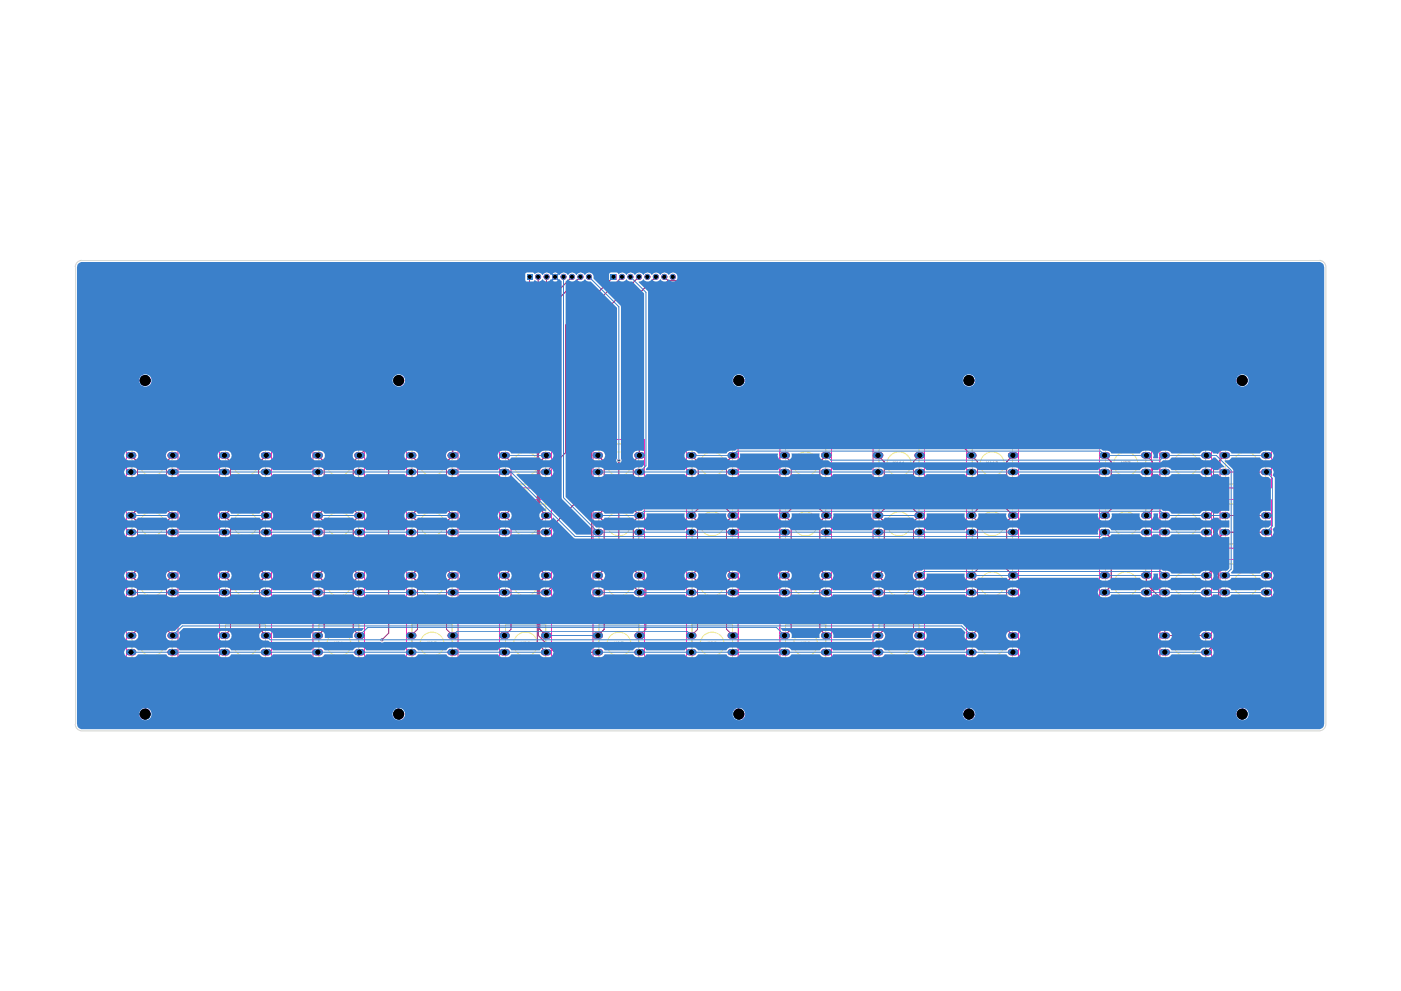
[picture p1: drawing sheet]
<svg xmlns="http://www.w3.org/2000/svg" width="420mm" height="297mm" viewBox="0 0 420 297" stroke-linecap="round" stroke-linejoin="round" font-family="sans-serif">
<g fill="none" stroke="#afafaf" stroke-width=".3">
<path d="M42.8 114h.5M42.8 113.5v1M43.3 113.5v1M44.3 113.5h-.4l-.1 .8 .2 .2 .4-.2-.1-.4-.5 .1M118.8 114h.6M118.8 113.5v1M119.4 113.5v1M119.7 113.5h.7l-.4 1M220.8 114h.6M220.8 113.5v1M221.4 113.5v1M222 113.9l-.2-.4h.5l-.1 .4-.4 .1 .2 .5 .3-.1-.1-.5"/>
<path d="M289.8 113.5v1M289.8 114h.6M290.4 113.5v1M291.3 113.9l-.4 .1-.1-.5h.5v.7l-.4 .3M371.3 114h.6M371.3 113.5v1M371.9 113.5v1M372.3 113.7l.3-.2v1M372.3 114.5h.6M373.4 113.5l.4 .1-.2 .9-.3-.2zM39.6 133.1h12v12h-12zM44.4 138.4v1"/>
<path d="M44.5 138.9l.5 .5M45 138.4l-.6 .6M45.2 139.4l.4-1 .3 1M45.4 139.2h.4M46.1 138.4h.6l-.3 .5h.3v.5h-.6M67.6 133.1h12v12h-12zM72.4 138.4v1M72.6 138.9l.4 .5M73 138.4l-.6 .6M73.2 139.4l.4-1 .3 1M73.3 139.2h.5M74.4 138.4l-.2 .7h.6"/>
<path d="M74.7 138.8v.6M95.6 133.1h12v12h-12zM100.4 138.4v1M100.5 138.9l.4 .5M100.9 138.4l-.5 .6M101.3 139.4l.3-1 .3 1M101.3 139.2h.6M102.7 138.4h-.4l-.1 .5h.5v.5h-.5M123.6 133.1h12v12h-12zM128.4 138.4v1M128.5 138.9l.4 .5M128.9 138.4l-.5 .6"/>
<path d="M129.3 139.4l.2-1 .4 1M129.4 139.2h.4M130.6 138.4l-.4 .3v.7l.6-.1-.2-.4-.4 .1M151.6 133.1h12v12h-12zM156.4 138.4v1M156.5 138.9l.5 .5M157 138.4l-.6 .6M157.2 139.4l.4-1 .3 1M157.3 139.2h.5M158.2 138.4h.6l-.4 1M179.6 133.1h12v12h-12zM184.4 138.4v1"/>
<path d="M184.6 138.9l.4 .5M185 138.4l-.6 .6M185.3 139.4l.3-1 .3 1M185.3 139.2h.5M186.4 138.9l-.1-.4 .3-.1 .2 .3-.5 .2v.5h.4l-.1-.5M207.6 133.1h12v12h-12zM212.4 138.4v1M212.5 138.9l.4 .5M212.9 138.4l-.5 .6M213.3 139.4l.3-1 .4 1M213.4 139.2h.4M214.8 138.9l-.3 .2-.3-.1v-.5l.3-.1 .3 .3-.2 .7h-.3"/>
<path d="M235.6 133.1h12v12h-12zM239.9 138.4v1M240 138.9l.5 .5M240.5 138.4l-.6 .6M240.8 139.4l.3-1 .4 1M240.9 139.2h.5M241.7 138.8l.3-.4v1M241.7 139.4h.6M242.7 138.5h.4a.46 .46 0 0 1 .2 .6 .46 .46 0 0 1-.6 .3zM263.6 133.1h12v12h-12zM267.9 138.4v1M268.1 138.9l.4 .5"/>
<path d="M268.5 138.4l-.6 .6M268.7 139.4l.4-1 .3 1M268.9 139.2h.4M269.7 138.8l.3-.4v1M269.7 139.4h.6M270.7 138.8l.2-.4v1M270.7 139.4h.6M291.6 133.1h12v12h-12zM295.9 138.4v1M296.1 138.9l.4 .5M296.5 138.4l-.6 .6M296.8 139.4l.3-1 .3 1"/>
<path d="M296.8 139.2h.5M297.7 138.8l.3-.4v1M297.7 139.4h.6M298.7 138.5h.5v.4l-.6 .5h.6M331.6 133.1h12v12h-12zM336.9 138.4v1l-.6-1v1M337.3 139h.4l.2-.5-.6-.1v1M338.2 138.4h.7l-.4 1M349.6 133.1h12v12h-12zM354.8 138.4v1l-.5-1v1M355.3 139l.6-.1v-.4l-.6-.1v1M356.4 138.9v-.4l.3-.1 .2 .3-.5 .2v.5h.4l-.1-.5"/>
<path d="M367.6 133.1h12v12h-12zM372.9 138.4v1l-.6-1v1M373.4 139h.3l.2-.5-.5-.1v1M374.9 138.9l-.3 .2-.3-.1v-.5l.3-.1 .3 .3-.2 .7h-.3M39.6 151.1h12v11.9h-12zM44.3 156.5v1M44.4 156.9l.5 .6M44.9 156.5l-.6 .6M45.3 157h.3l.2-.5h-.5v1h.4l.2-.4-.3-.1M46.2 156.5h.6l-.3 .3 .3 .2v.4h-.6M67.6 151.1h12v11.9h-12zM72.3 156.5v1"/>
<path d="M72.5 156.9l.4 .6M72.9 156.5l-.6 .6M73.3 157l.5-.2-.1-.3h-.4v1l.6-.2-.2-.3M74.5 156.4l-.2 .7h.6M74.8 156.8v.7M95.6 151.1h12v11.9h-12zM100.3 156.5v1M100.5 156.9l.4 .6M100.9 156.5l-.6 .6M101.3 157l.5-.1-.1-.4h-.4v1l.6-.1-.2-.4M102.8 156.5h-.4l-.1 .5 .5-.1 .1 .4-.6 .1M123.6 151.1h12v11.9h-12z"/>
<path d="M128.4 156.5v1M128.4 156.9l.5 .6M128.9 156.5l-.5 .6M129.3 157h.3l.3-.4-.6-.1v1h.4l.2-.4-.3-.1M130.7 156.5l-.4 .2v.7h.5l-.2-.6-.3 .3M151.6 151.1h12v11.9h-12zM156.3 156.5v1M156.5 156.9l.4 .6M156.9 156.5l-.6 .6M157.3 157h.3l.2-.5h-.5v1h.4l.2-.4-.3-.1M158.2 156.5h.7l-.4 1M179.6 151.1h12v11.9h-12z"/>
<path d="M184.3 156.5v1M184.5 156.9l.4 .6M184.9 156.5l-.6 .6M185.3 157l.5-.1-.1-.4h-.4v1l.6-.2-.2-.3M186.4 156.9l-.1-.3 .4-.1 .2 .2-.6 .4 .1 .4 .5-.2-.2-.4M207.6 151.1h12v11.9h-12zM212.3 156.5v1M212.4 156.9l.5 .6M212.9 156.5l-.6 .6M213.4 157l.4-.1 .1-.3-.5-.1v1h.3l.2-.4-.3-.1M214.9 156.9l-.5 .2-.1-.6 .6 .1-.2 .8-.3 .1M235.6 151.1h12v11.9h-12z"/>
<path d="M239.9 156.5v1M239.9 156.9l.6 .6M240.5 156.5l-.6 .6M240.9 157l.4-.1-.1-.4h-.3v1l.5-.1-.2-.4M241.8 156.7l.3-.2v1M241.8 157.5h.6M242.8 156.5h.2a.47 .47 0 0 1 .3 .5 .47 .47 0 0 1-.5 .4zM263.6 151.1h12v11.9h-12zM267.9 156.5v1M268 156.9l.4 .6M268.4 156.5l-.5 .6M268.8 157h.4l.2-.4-.6-.1v1h.4l.2-.4-.2-.1"/>
<path d="M269.8 156.7l.3-.2v1M269.8 157.5h.5M270.8 156.7l.2-.2v1M270.8 157.5h.6M291.6 151.1h12v11.9h-12zM295.8 156.5v1M296 156.9l.4 .6M296.4 156.5l-.6 .6M296.8 157h.4l.1-.5h-.5v1h.5l.1-.4-.2-.1M297.8 156.7l.3-.2v1M297.8 157.5h.6M298.8 156.5h.5v.4l-.6 .6h.6"/>
<path d="M331.6 151.1h12v11.9h-12zM336.9 156.5v1l-.6-1v1M337.3 157h.5l.1-.5h-.6v1M338.5 156.4l-.2 .7h.6M338.8 156.8v.7M349.6 151.1h12v11.9h-12zM354.8 156.5v1l-.5-1v1M355.3 157h.6v-.4l-.6-.1v1M356.8 156.5h-.4l-.1 .5 .4-.2 .2 .5-.6 .1M367.6 151.1h12v11.9h-12zM372.9 156.5v1l-.6-1v1M373.4 157h.4l.1-.5h-.5v1"/>
<path d="M374.7 156.5l-.4 .2v.7l.6-.1-.3-.5-.3 .3M39.6 169h12v12.1h-12zM44.3 174.5v.9M44.4 174.9l.5 .5M44.9 174.5l-.6 .5M45.9 174.6l-.6 .1v.6h.6M46.2 174.5h.6l-.3 .3 .3 .1v.4h-.6M67.6 169h12v12.1h-12zM72.3 174.5v.9M72.5 174.9l.4 .5M72.9 174.5l-.6 .5M73.9 174.6l-.4-.1-.3 .4 .3 .5 .4-.1"/>
<path d="M74.5 174.4l-.2 .7h.6M74.8 174.8v.6M95.6 169h12v12.1h-12zM100.3 174.5v.9M100.5 174.9l.4 .5M100.9 174.5l-.6 .5M101.9 174.6l-.5-.1-.1 .4 .1 .5 .5-.1M102.8 174.5h-.4l-.1 .4 .6 .1-.1 .4-.5-.1M123.6 169h12v12.1h-12zM128.4 174.5v.9M128.4 174.9l.5 .5M128.9 174.5l-.5 .5"/>
<path d="M129.9 174.6l-.6 .1v.6h.6M130.7 174.5l-.4 .2v.6h.5v-.4l-.5 .1M151.6 169h12v12.1h-12zM156.3 174.5v.9M156.5 174.9l.4 .5M156.9 174.5l-.6 .5M157.9 174.6l-.6 .1v.6h.6M158.2 174.5h.7l-.4 .9M179.6 169h12v12.1h-12zM184.3 174.5v.9M184.5 174.9l.4 .5M184.9 174.5l-.6 .5"/>
<path d="M185.9 174.6h-.6v.3v.4h.6M186.4 174.9v-.4h.4v.3l-.5 .3 .1 .3h.4l-.1-.5M207.6 169h12v12.1h-12zM212.3 174.5v.9M212.4 174.9l.5 .5M212.9 174.5l-.6 .5M213.9 174.6l-.5-.1-.1 .4 .1 .5 .5-.1M214.9 174.9l-.6 .1 .1-.5 .5 .2-.1 .6-.4 .1M235.6 169h12v12.1h-12zM239.9 174.5v.9M239.9 174.9l.6 .5M240.5 174.5l-.6 .5"/>
<path d="M241.4 174.6l-.4-.1-.2 .4 .2 .5 .4-.1M241.8 174.8l.3-.3v.9M241.8 175.4h.6M242.8 174.6l.1-.1a.43 .43 0 0 1 .4 .5 .43 .43 0 0 1-.5 .3zM263.6 169h12v12.1h-12zM267.9 174.5v.9M268 174.9l.4 .5M268.4 174.5l-.5 .5M269.4 174.6l-.6 .1v.6h.6M269.8 174.8l.3-.3v.9M269.8 175.4h.5M270.8 174.8l.2-.3v.9"/>
<path d="M270.8 175.4h.6M291.6 169h12v12.1h-12zM295.8 174.5v.9M296 174.9l.4 .5M296.4 174.5l-.6 .5M296.8 174.9h.5v-.4h-.5v.9h.5l.1-.3-.2-.2M297.8 174.8l.3-.3v.9M297.8 175.4h.6M298.7 174.5h.6l-.3 .3 .3 .1v.4h-.6M331.6 169h12v12.1h-12zM336.9 174.5v.9l-.6-.9v.9M337.3 175l.6-.1v-.3l-.6-.1v.9"/>
<path d="M338.3 174.8l.3-.3v.9M338.3 175.4h.5M349.6 169h12v12.1h-12zM354.8 174.5v.9l-.5-.9v.9M355.3 175l.6-.1v-.4h-.6v.9M356.3 174.6l.5-.1 .1 .2-.6 .7h.6M367.6 169h12v12.1h-12zM372.9 174.5v.9l-.6-.9v.9M373.4 175l.5-.1v-.3l-.5-.1v.9M374.2 174.5h.7l-.3 .3 .3 .2v.3h-.7M39.6 187.1h12v11.9h-12zM44.3 192.4v1.1"/>
<path d="M44.4 192.9l.5 .6M44.9 192.4l-.6 .6M45.3 192.4a.52 .52 0 0 1 .6 .6 .52 .52 0 0 1-.6 .5zM46.3 192.8l.3-.4v1.1M46.3 193.5h.5M67.6 187.1h12v11.9h-12zM72.3 192.4v1.1M72.5 192.9l.4 .6M72.9 192.4l-.6 .6M73.3 192.4a.52 .52 0 0 1 .6 .6 .52 .52 0 0 1-.6 .5zM74.3 192.4h.5l-.3 .5h.3v.4l-.5 .1M95.6 187.1h12v11.9h-12z"/>
<path d="M100.3 192.4v1.1M100.5 192.9l.4 .6M100.9 192.4l-.6 .6M101.3 192.4l.6 .3v.5l-.3 .3h-.3zM102.5 192.4l-.2 .7h.6M102.8 192.8v.7M123.6 187.1h12v11.9h-12zM128.4 192.4v1.1M128.4 192.9l.5 .6M128.9 192.4l-.5 .6M129.3 192.4l.6 .3v.5l-.4 .3h-.2zM130.8 192.4h-.5v.6h.5v.4h-.5"/>
<path d="M151.6 187.1h12v11.9h-12zM156.3 192.4v1.1M156.5 192.9l.4 .6M156.9 192.4l-.6 .6M157.3 192.4a.52 .52 0 0 1 .6 .6 .52 .52 0 0 1-.6 .5zM158.7 192.4l-.3 .1-.2 .8 .6 .1-.1-.5-.5 .1M179.6 187.1h12v11.9h-12zM184.3 192.4v1.1M184.5 192.9l.4 .6M184.9 192.4l-.6 .6M185.3 192.4l.6 .5-.3 .6h-.3zM186.3 192.4h.6l-.5 1.1"/>
<path d="M207.6 187.1h12v11.9h-12zM212.3 192.4v1.1M212.4 192.9l.5 .6M212.9 192.4l-.6 .6M213.4 192.4l.5 .3v.5l-.4 .3h-.1zM214.5 192.9l-.2-.4 .6 .1-.6 .4 .2 .5 .4-.2-.3-.4M235.6 187.1h12v11.9h-12zM240.3 192.4v1.1M240.5 192.9l.4 .6M240.9 192.4l-.6 .6M241.3 192.4a.52 .52 0 0 1 .6 .6 .52 .52 0 0 1-.6 .5zM242.8 192.9l-.4 .1-.2-.4 .6-.1v.7l-.4 .3"/>
<path d="M263.6 187.1h12v11.9h-12zM268.4 192.4v1.1M268.5 192.9l.4 .6M268.9 192.4l-.5 .6M269.4 193h.3M269.8 192.4h-.4v1.1h.4M270.3 192.8l.2-.4v1.1M270.3 193.5h.5M291.6 187.1h12v11.9h-12zM296.3 192.4v1.1M296.5 192.9l.4 .6M296.9 192.4l-.6 .6"/>
<path d="M297.3 193h.4M297.9 192.4h-.6v1.1h.6M298.7 192.4l-.3 .1-.2 .8 .6 .1-.1-.5-.5 .1M349.6 187.1h12v11.9h-12zM354.8 192.4v1.1l-.5-1.1v1.1M355.3 193h.6v-.4l-.6-.2v1.1M356.4 192.5l.1-.1a.47 .47 0 0 1 .4 .5 .47 .47 0 0 1-.5 .5zM42.8 213.4v1.1M42.8 214h.5M43.3 213.4v1.1M43.8 213.8l.3-.4v1.1M43.8 214.5h.6"/>
<path d="M118.8 214h.6M118.8 213.4v1.1M119.4 213.4v1.1M119.8 213.5l.3-.1 .3 .4-.7 .7h.7M220.8 213.4v1.1M220.8 214h.6M221.4 213.4v1.1M221.7 213.4h.6l-.3 .5 .3 .1v.4h-.6M289.8 213.4v1.1M289.8 214h.6M290.4 213.4v1.1M291 213.4l-.2 .7h.6"/>
<path d="M291.3 213.8v.7M371.8 214h.6M371.8 213.4v1.1M372.4 213.4v1.1M373.3 213.4h-.4l-.1 .6 .5-.1 .1 .4-.6 .1"/>
</g>
<g fill="none" stroke="#ff00e9" stroke-width=".3">
<path d="M37.9 131.8h15.5v14.5h-15.5zM65.8 131.8h15.5v14.5h-15.5zM93.9 131.8h15.4v14.5h-15.4zM121.9 131.8h15.5v14.5h-15.5zM149.8 131.8h15.5v14.5h-15.5zM177.8 131.8h15.5v14.5h-15.5zM205.9 131.8h15.5v14.5h-15.5zM233.9 131.8h15.5v14.5h-15.5zM261.8 131.8h15.5v14.5h-15.5zM289.9 131.8h15.5v14.5h-15.5zM329.8 131.8h15.5v14.5h-15.5zM347.9 131.8h15.4v14.5h-15.4z"/>
<path d="M365.9 131.8h15.5v14.5h-15.5zM37.9 149.8h15.5v14.5h-15.5zM65.8 149.8h15.5v14.5h-15.5zM93.9 149.8h15.4v14.5h-15.4zM121.9 149.8h15.5v14.5h-15.5zM149.8 149.8h15.5v14.5h-15.5zM177.8 149.8h15.5v14.5h-15.5zM205.9 149.8h15.5v14.5h-15.5zM233.9 149.8h15.5v14.5h-15.5zM261.8 149.8h15.5v14.5h-15.5zM289.9 149.8h15.5v14.5h-15.5zM329.8 149.8h15.5v14.5h-15.5z"/>
<path d="M347.9 149.8h15.4v14.5h-15.4zM365.9 149.8h15.5v14.5h-15.5zM37.9 167.8h15.5v14.5h-15.5zM65.8 167.8h15.5v14.5h-15.5zM93.9 167.8h15.4v14.5h-15.4zM121.9 167.8h15.5v14.5h-15.5zM149.8 167.8h15.5v14.5h-15.5zM177.8 167.8h15.5v14.5h-15.5zM205.9 167.8h15.5v14.5h-15.5zM233.9 167.8h15.5v14.5h-15.5zM261.8 167.8h15.5v14.5h-15.5zM289.9 167.8h15.5v14.5h-15.5z"/>
<path d="M329.8 167.8h15.5v14.5h-15.5zM347.9 167.8h15.4v14.5h-15.4zM365.9 167.8h15.5v14.5h-15.5zM37.9 185.8h15.5v14.5h-15.5zM65.8 185.8h15.5v14.5h-15.5zM93.9 185.8h15.4v14.5h-15.4zM121.9 185.8h15.5v14.5h-15.5zM149.8 185.8h15.5v14.5h-15.5zM177.8 185.8h15.5v14.5h-15.5zM205.9 185.8h15.5v14.5h-15.5zM233.9 185.8h15.5v14.5h-15.5zM261.8 185.8h15.5v14.5h-15.5z"/>
<path d="M289.9 185.8h15.5v14.5h-15.5zM347.9 185.8h15.4v14.5h-15.4z"/>
<circle cx="43.6" cy="114.1" r="3.5"/>
<circle cx="119.6" cy="114.1" r="3.5"/>
<circle cx="221.6" cy="114.1" r="3.5"/>
<circle cx="290.6" cy="114.1" r="3.5"/>
<circle cx="372.6" cy="114.1" r="3.5"/>
<circle cx="43.6" cy="214.1" r="3.5"/>
<circle cx="119.6" cy="214.1" r="3.5"/>
<circle cx="221.6" cy="214.1" r="3.5"/>
<circle cx="290.6" cy="214.1" r="3.5"/>
<circle cx="372.6" cy="214.1" r="3.5"/>
</g>
<g fill="none" stroke="#f3ed95" stroke-width=".3">
<path d="M367.5 137.7v2.6M367.5 133h12.2v2.4M355.6 146.9l-.2-.3 .5-.1v.3l-.5 .2 .2 .5 .3-.1-.1-.5M361.7 150.9v2.6M361.7 155.7v2.7M367.5 150.9v2.6"/>
<circle cx="373.6" cy="139.1" r="3.6"/>
</g>
<g fill="#f3ed95">
<path d="M310.9 83.9v19.6h-2.7z"/>
<path d="M305.6 86.6v16.9h-2.7z"/>
<path d="M308.2 86.6l2.7-2.7-2.7 19.6z"/>
<path d="M302.9 83.9l2.7 2.7-2.7 16.9z"/>
<path d="M302.9 83.9h8l-2.7 2.7z"/>
<path d="M302.9 83.9l5.3 2.7h-2.6z"/>
<path d="M313.6 84h2.7v7.2z"/>
<path d="M318.9 84h2.6l-2.6 4.6z"/>
<path d="M321.5 84v19.6h-2.6z"/>
<path d="M316.3 95v8.6h-2.7z"/>
<path d="M313.6 84l2.7 7.2-2.7 12.4z"/>
<path d="M321.5 84l-2.6 19.6v-11.1z"/>
<path d="M316.3 91.2v3.8l-2.7 8.6z"/>
<path d="M321.5 84l-2.6 8.5v-3.9z"/>
<path d="M316.3 91.2l2.6 1.3-2.6 2.5z"/>
<path d="M316.3 91.2l2.6-2.6v3.9z"/>
<path d="M328.5 83.9l1.1 .3z"/>
<path d="M329.6 84.2l1 .5z"/>
<path d="M330.6 84.7l.8 .7z"/>
<path d="M331.4 85.4l.3 .6z"/>
<path d="M331.7 86l.4 1.3z"/>
</g>
<path d="M332.1 87.3v12.4" fill="none" stroke="#f3ed95" stroke-width=".3"/>
<g fill="#f3ed95">
<path d="M332.1 99.7l-.3 1.4z"/>
<path d="M331.8 101.1l-.7 1.3z"/>
<path d="M329.4 103.5l1.7-1.1z"/>
<path d="M328.2 103.5h1.2z"/>
<path d="M327.2 103.5h1z"/>
<path d="M326.2 103.1l1 .4z"/>
<path d="M325.4 102.4l.8 .7z"/>
<path d="M325 101.9l.4 .5z"/>
<path d="M324.4 100.8l.6 1.1z"/>
<path d="M324.2 99.7l.2 1.1z"/>
<path d="M324.2 87.9h2.7l-2.7 11.8z"/>
</g>
<path d="M324.2 87.7h2.8" fill="none" stroke="#f3ed95" stroke-width=".34"/>
<g fill="#f3ed95">
<path d="M324.3 87.4l-.1 .5z"/>
<path d="M325 85.4l-.7 2z"/>
<path d="M325 85.4l1.1-.9z"/>
<path d="M326.1 84.5l1.5-.6z"/>
</g>
<path d="M327.6 84h2" fill="none" stroke="#f3ed95" stroke-width=".3"/>
<g fill="#f3ed95">
<path d="M329.6 84.2l1 .5 .8 .7z"/>
<path d="M331.4 85.4l.7 1.9z"/>
</g>
<path d="M332 87.3v13.8" fill="none" stroke="#f3ed95" stroke-width=".34"/>
<path d="M329.4 103.5l2.4-2.4-.7 1.3z" fill="#f3ed95"/>
<path d="M327.2 103.5h2.2" fill="none" stroke="#f3ed95" stroke-width=".3"/>
<g fill="#f3ed95">
<path d="M325.4 102.4l1.8 1.1-1-.4z"/>
<path d="M324.4 100.8l1 1.6z"/>
<path d="M326.9 87.9l-2.5 12.9-.2-1.1z"/>
<path d="M324.2 87.9l2.9-.8-.1 .4z"/>
<path d="M325 85.4l-.8 2.5z"/>
<path d="M325 85.4l1.1-.9 1.5-.6z"/>
<path d="M327.6 83.9l2 .3 1.8 1.2z"/>
<path d="M331.4 85.4l.7 1.9-.3 13.8z"/>
<path d="M327.2 103.5l4.6-2.4-2.4 2.4z"/>
<path d="M324.4 100.8l2.8 2.7-1.8-1.1z"/>
<path d="M326.9 87.9v11.8l-2.5 1.1z"/>
<path d="M324.2 87.9l3-.9z"/>
<path d="M325 85.4l2.6-1.5-3.4 4z"/>
<path d="M324.4 100.8l7.4 .3-4.6 2.4z"/>
<path d="M324.4 100.8l2.5-1.1 .1 .2z"/>
<path d="M324.2 87.9l3.2-1.1-.2 .2z"/>
<path d="M324.4 100.8l2.6-.9 .2 .6z"/>
<path d="M327.6 83.9l-.2 2.9-3.2 1.1z"/>
</g>
<path d="M324.4 100.7h3.1" fill="none" stroke="#f3ed95" stroke-width=".34"/>
<path d="M327.6 83.9l.3 2.7-.5 .2z" fill="#f3ed95"/>
<path d="M324.4 100.8h3.4" fill="none" stroke="#f3ed95" stroke-width=".3"/>
<path d="M327.6 83.9l.6 2.7h-.3z" fill="#f3ed95"/>
<path d="M324.4 100.9h3.8" fill="none" stroke="#f3ed95" stroke-width=".3"/>
<path d="M327.6 83.9l1 2.7h-.4z" fill="#f3ed95"/>
<path d="M324.4 101h7.4" fill="none" stroke="#f3ed95" stroke-width=".3"/>
<path d="M327.6 83.9l1.2 2.8-.2-.1z" fill="#f3ed95"/>
<path d="M328.2 101h3.6" fill="none" stroke="#f3ed95" stroke-width=".3"/>
<path d="M327.6 83.9l1.6 3.1z" fill="#f3ed95"/>
<path d="M328.4 100.9h3.4" fill="none" stroke="#f3ed95" stroke-width=".42"/>
<g fill="#f3ed95">
<path d="M327.6 83.9l3.8 1.5-2.2 1.6z"/>
<path d="M328.9 100.7l.3-.2 2.6 .6z"/>
<path d="M329.2 87l2.2-1.6-2 2.1z"/>
<path d="M329.3 100.3l2.5 .8-2.6-.6z"/>
<path d="M331.4 85.4l-2 2.5v-.4z"/>
<path d="M329.4 99.9l2.4 1.2-2.5-.8z"/>
<path d="M331.4 85.4l-2 14.3v-11.8z"/>
<path d="M331.4 85.4l.4 15.7-2.4-1.2z"/>
<path d="M331.4 85.4l-2 14.5z"/>
<path d="M334.9 83.9h2.7v6.5z"/>
<path d="M340.1 83.9h2.6l-2.6 6.5z"/>
<path d="M342.7 83.9v19.6h-2.6z"/>
<path d="M337.6 93.1v10.4h-2.7z"/>
<path d="M334.9 83.9l2.7 6.5-2.7 13.1z"/>
<path d="M342.7 83.9l-2.6 19.6v-10.4z"/>
<path d="M337.6 90.4v2.7l-2.7 10.4z"/>
<path d="M342.7 83.9l-2.6 9.2v-2.7z"/>
<path d="M337.6 90.4l2.5 2.7h-2.5z"/>
<path d="M337.6 90.4h2.5v2.7z"/>
<path d="M352 84h1.4v5.2z"/>
<path d="M350.7 86.8l2.7 2.4h-2.7z"/>
<path d="M348.1 90.5h2.7v2.7z"/>
<path d="M350.7 97h2.7l-2.7 3.9z"/>
</g>
<path d="M345.5 89.7v13.9" fill="none" stroke="#f3ed95" stroke-width=".3"/>
<g fill="#f3ed95">
<path d="M346.3 87l-.8 2.7z"/>
<path d="M347.4 85.5l-1.1 1.5z"/>
<path d="M347.4 85.5l1.4-.9z"/>
<path d="M348.8 84.6l1.5-.5z"/>
<path d="M350.3 84.1l1.7-.1z"/>
<path d="M352 84l1.4 5.2-2.7-2.4z"/>
<path d="M348.1 90.5l2.7 2.7h-2.7z"/>
<path d="M353.4 97v6.6l-2.7-2.7z"/>
<path d="M346.3 87l-.9 16.6 .1-13.9z"/>
<path d="M347.4 85.5l1.4-.9-2.5 2.4z"/>
<path d="M348.8 84.6l1.5-.5 1.7-.1z"/>
<path d="M352 84l-1.3 2.8z"/>
<path d="M348.1 100.9h2.6l2.7 2.7z"/>
<path d="M346.3 87l2.5-2.4-3.4 19z"/>
<path d="M348.8 84.6l3.2-.6-1.3 2.8z"/>
<path d="M345.4 103.6l2.7-2.7 5.3 2.7z"/>
<path d="M348.8 84.6l1.9 2.2-.5 .2z"/>
<path d="M348.1 93.2v7.7l-2.7 2.7z"/>
<path d="M348.8 84.6l1.4 2.4-.5 .1z"/>
<path d="M348.1 90.5v2.7l-2.7 10.4z"/>
<path d="M348.8 84.6l.9 2.5-.5 .4z"/>
<path d="M348.3 89.5l-2.9 14.1z"/>
</g>
<path d="M349 84.6v3.2" fill="none" stroke="#f3ed95" stroke-width=".42"/>
<path d="M348.8 84.6l-.5 4.9-2.9 14.1z" fill="#f3ed95"/>
<path d="M348.8 84.6v3.6" fill="none" stroke="#f3ed95" stroke-width=".3"/>
<path d="M348.8 84.6l-.5 4.9z" fill="#f3ed95"/>
<path d="M348.7 84.6v4" fill="none" stroke="#f3ed95" stroke-width=".34"/>
<path d="M356.1 83.9h7.9v1.4z" fill="#f3ed95"/>
<path d="M363.9 85.3v2.8" fill="none" stroke="#f3ed95" stroke-width=".3"/>
<g fill="#f3ed95">
<path d="M363.8 88.1l-1.1 3.2z"/>
<path d="M362.7 91.3l-1.6 1.9z"/>
<path d="M358.8 94.3l2.3-1.1z"/>
<path d="M358.8 94.3v9.2h-2.7z"/>
<path d="M356.1 91.5h2.7l-2.7 12z"/>
<path d="M358.8 86.6v4.9h-2.7z"/>
<path d="M364 85.3l-.2 2.8-1.1 3.2z"/>
<path d="M358.8 94.3l3.9-3-1.6 1.9z"/>
<path d="M358.8 91.5v2.8l-2.7 9.2z"/>
<path d="M356.1 83.9l2.7 2.7-2.7 4.9z"/>
<path d="M364 85.3l-1.3 6-3.9 3z"/>
<path d="M356.1 83.9l5.2 2.7h-2.5z"/>
</g>
<path d="M359 91.3v3" fill="none" stroke="#f3ed95" stroke-width=".42"/>
<g fill="#f3ed95">
<path d="M356.1 83.9l7.9 1.4-2.7 1.3z"/>
<path d="M359.2 91.3l.5-.4-.9 3.4z"/>
<path d="M361.3 86.6l2.7-1.3-2.8 2.2z"/>
<path d="M360 90.5l-1.2 3.8 .9-3.4z"/>
<path d="M361.2 87.5l2.8-2.2-3.1 3.2z"/>
<path d="M364 85.3l-5.2 9 1.2-3.8z"/>
<path d="M364 85.3l-3.3 3.9 .2-.7z"/>
<path d="M364 85.3l-4 5.2z"/>
<path d="M364 85.3l-3.6 4.6 .3-.7z"/>
<path d="M364 85.3l-3.7 4.7z"/>
<path d="M375.6 84l.8-.1z"/>
<path d="M376.4 83.9l1.2 .3z"/>
<path d="M377.6 84.2l.9 .5z"/>
<path d="M378.5 84.7l.8 .7z"/>
<path d="M379.3 85.4l.4 .7z"/>
<path d="M379.7 86.1l.4 1.2z"/>
<path d="M377.4 97h2.7l-2.7 3.9z"/>
<path d="M372.2 89.2l2.7-1.3v1.3z"/>
<path d="M373 85.4l-.8 2.1z"/>
<path d="M373 85.4l1.1-.9z"/>
<path d="M374.1 84.5l1.5-.5z"/>
</g>
<path d="M375.6 84h2" fill="none" stroke="#f3ed95" stroke-width=".3"/>
<g fill="#f3ed95">
<path d="M377.6 84.2l.9 .5 .8 .7z"/>
<path d="M379.3 85.4l.8 1.9z"/>
<path d="M380.1 87.3v2.4l-5.2 5.3z"/>
<path d="M380.1 97v6.6l-2.7-2.7z"/>
<path d="M372.2 89.2l2.7-1.7v.4z"/>
<path d="M373 85.4l-.8 3.8v-1.7z"/>
<path d="M373 85.4l1.1-.9 1.5-.5z"/>
<path d="M375.6 84l2 .2 1.7 1.2z"/>
<path d="M379.3 85.4l.8 1.9-5.2 7.7z"/>
<path d="M374.9 100.9h2.5l2.7 2.7z"/>
<path d="M372.2 89.2l2.9-2-.2 .3z"/>
<path d="M373 85.4l2.6-1.4-3.4 5.2z"/>
<path d="M374.9 100.9l5.2 2.7h-7.9z"/>
<path d="M372.2 89.2l3-2.2z"/>
<path d="M374.9 95v5.9l-2.7 2.7z"/>
<path d="M372.2 89.2l3.2-2.4z"/>
<path d="M372.2 93.9l2.7 1.1-2.7 8.6z"/>
<path d="M375.6 84l-.2 2.8-3.2 2.4z"/>
<path d="M372.2 93.9l5.2-5.3-2.5 6.4z"/>
<path d="M375.6 84l.3 2.6-.5 .2z"/>
<path d="M379.3 85.4l-4.4 9.6 2.5-6.4z"/>
<path d="M375.6 84l.6 2.6h-.3z"/>
<path d="M379.3 85.4l-1.9 3.2v-.7z"/>
<path d="M375.6 84l.9 2.6h-.3z"/>
<path d="M379.3 85.4l-1.9 2.5v-.4z"/>
<path d="M375.6 84l1.2 2.8-.3-.2z"/>
<path d="M377.1 87l2.2-1.6-1.9 2.1z"/>
<path d="M375.6 84l1.5 3-.3-.2z"/>
<path d="M375.6 84l3.7 1.4-2.2 1.6z"/>
</g>
<g fill="none" stroke="#f3ed95" stroke-width=".3">
<path d="M39.5 135.4v-2.4h12.2v2.4M39.5 137.7v2.6M51.7 137.7v2.6M67.5 135.4v-2.4h12.2v2.4M67.5 137.7v2.6M79.7 137.7v2.6M95.5 135.4v-2.4h12.2v2.4M95.5 137.7v2.6M107.7 137.7v2.6M123.5 135.4v-2.4h12.2v2.4M123.5 137.7v2.6M135.7 137.7v2.6"/>
<path d="M151.5 135.4v-2.4h12.2v2.4M151.5 137.7v2.6M163.7 137.7v2.6M179.5 135.4v-2.4h12.2v2.4M179.5 137.7v2.6M191.7 137.7v2.6M207.5 135.4v-2.4h12.3v2.4M207.5 137.7v2.6M219.8 137.7v2.6M235.5 135.4v-2.4h12.2v2.4M235.5 137.7v2.6M247.7 137.7v2.6"/>
<path d="M263.5 135.4v-2.4h12.2v2.4M263.5 137.7v2.6M275.7 137.7v2.6M291.5 135.4v-2.4h12.2v2.4M291.5 137.7v2.6M303.7 137.7v2.6M331.5 135.4v-2.4h12.2v2.4M331.5 137.7v2.6M343.7 137.7v2.6M349.5 135.4v-2.4h12.2v2.4M349.5 137.7v2.6M361.7 137.7v2.6"/>
<path d="M367.5 133v2.4M379.7 137.7v2.6M39.5 142.6v2.6h12.2v-2.6M39.5 153.5v-2.6h12.2v2.6M39.5 155.7v2.7M45.4 146.7l.3-.2v1M45.4 147.5h.6M51.7 155.7v2.7M67.5 142.6v2.6h12.2v-2.6M67.5 153.5v-2.6h12.2v2.6M67.5 155.7v2.7M73.4 146.6l.4-.1 .2 .2-.7 .8h.7"/>
<path d="M79.7 155.7v2.7M95.5 142.6v2.6h12.2v-2.6M95.5 153.5v-2.6h12.2v2.6M95.5 155.7v2.7M101.3 146.5h.6l-.3 .3 .3 .1v.5h-.6M107.7 155.7v2.7M123.5 142.6v2.6h12.2v-2.6M123.5 153.5v-2.6h12.2v2.6M123.5 155.7v2.7M129.6 146.4l-.2 .8h.6M129.9 146.8v.7M135.7 155.7v2.7"/>
<path d="M151.5 142.6v2.6h12.2v-2.6M151.5 153.5v-2.6h12.2v2.6M151.5 155.7v2.7M157.9 146.5h-.4l-.1 .4a.35 .35 0 0 1 .5 0 .35 .35 0 0 1 0 .5 .35 .35 0 0 1-.5 0M163.7 155.7v2.7M179.5 142.6v2.6h12.2v-2.6M179.5 153.5v-2.6h12.2v2.6M179.5 155.7v2.7M185.8 146.5l-.4 .2v.7h.5v-.5l-.3-.1-.2 .3M191.7 155.7v2.7M207.5 142.6v2.6h12.3v-2.6M207.5 153.5v-2.6h12.3v2.6"/>
<path d="M207.5 155.7v2.7M213.4 146.5h.6l-.4 1M219.8 155.7v2.7M235.5 142.6v2.6h12.2v-2.6M235.5 153.5v-2.6h12.2v2.6M235.5 155.7v2.7M241.6 146.9l-.1-.4h.4l.1 .2-.6 .4 .2 .4 .4-.3-.2-.3M247.7 155.7v2.7M263.5 142.6v2.6h12.2v-2.6M263.5 153.5v-2.6h12.2v2.6M263.5 155.7v2.7M270 146.9l-.5 .2-.1-.5h.6l-.2 .8-.3 .1"/>
<path d="M275.7 155.7v2.7M291.5 142.6v2.6h12.2v-2.6M291.5 153.5v-2.6h12.2v2.6M291.5 155.7v2.7M295.9 146.5h.6l-.6 1h.6M296.9 146.9h.4M297.4 146.5h-.5v1h.5M297.9 147l.5-.1-.1-.4h-.4v1M298 147l.4 .5M299 146.5h.3a.66 .66 0 0 1-.1 1l-.4-.2zM303.7 155.7v2.7M331.5 142.6v2.6h12.2v-2.6"/>
<path d="M331.5 153.5v-2.6h12.2v2.6M331.5 155.7v2.7M337.3 146.5h.7l-.4 1M343.7 155.7v2.7M349.5 142.6v2.6h12.2v-2.6M349.5 155.7v2.7M361.7 150.9h-12.2v2.6M367.5 142.6v2.6h12.2v-2.6M367.5 155.7v2.7M367.5 150.9h12.2v2.6M374 146.9l-.5 .2v-.6l.5 .1-.2 .8-.3 .1M379.7 155.7v2.7"/>
<path d="M39.5 160.7v2.5h12.2v-2.5M39.5 171.4v-2.4h12.2v2.4M39.5 178.7v2.4h12.2v-2.4M39.5 173.8v2.5M45.6 165.2l.5 .3M45.6 164.4l.4 .2-.1 .8h-.5zM51.7 173.8v2.5M67.5 160.7v2.5h12.2v-2.5M67.5 171.4v-2.4h12.2v2.4M67.5 178.7v2.4h12.2v-2.4M67.5 173.8v2.5M73.2 164.4l.3 1 .2-.6 .1 .6 .3-1"/>
<path d="M79.7 173.8v2.5M95.5 160.7v2.5h12.2v-2.5M95.5 171.4v-2.4h12.2v2.4M95.5 178.7v2.4h12.2v-2.4M95.5 173.8v2.5M101.4 164.9h.4M101.9 164.4h-.5v1h.5M107.7 173.8v2.5M123.5 160.7v2.5h12.2v-2.5M123.5 171.4v-2.4h12.2v2.4M123.5 178.7v2.4h12.2v-2.4M123.5 173.8v2.5"/>
<path d="M129.5 165l.5-.1-.2-.5h-.3v1M129.6 165l.4 .4M135.7 173.8v2.5M151.5 160.7v2.5h12.2v-2.5M151.5 171.4v-2.4h12.2v2.4M151.5 178.7v2.4h12.2v-2.4M151.5 173.8v2.5M157.4 164.4h.6M157.6 164.4v1M163.7 173.8v2.5M179.5 160.7v2.5h12.2v-2.5M179.5 171.4v-2.4h12.2v2.4"/>
<path d="M179.5 178.7v2.4h12.2v-2.4M179.5 173.8v2.5M185.3 164.4l.4 .6 .3-.6M185.7 165v.4M191.7 173.8v2.5M207.5 160.7v2.5h12.3v-2.5M207.5 171.4v-2.4h12.3v2.4M207.5 178.7v2.4h12.3v-2.4M207.5 173.8v2.5M213.4 164.4l.1 1h.5v-1M219.8 173.8v2.5M235.5 160.7v2.5h12.2v-2.5"/>
<path d="M235.5 171.4v-2.4h12.2v2.4M235.5 178.7v2.4h12.2v-2.4M235.5 173.8v2.5M241.6 164.4v1M247.7 173.8v2.5M263.5 160.7v2.5h12.2v-2.5M263.5 171.4v-2.4h12.2v2.4M263.5 178.7v2.4h12.2v-2.4M263.5 173.8v2.5M269.6 164.4l.4 .2-.2 .8h-.3l-.2-.3zM275.7 173.8v2.5M291.5 160.7v2.5h12.2v-2.5"/>
<path d="M291.5 171.4v-2.4h12.2v2.4M291.5 178.7v2.4h12.2v-2.4M291.5 173.8v2.5M297.4 165l.5-.1 .1-.2-.6-.3v1M303.7 173.8v2.5M331.5 160.7v2.5h12.2v-2.5M331.5 171.4v-2.4h12.2v2.4M331.5 178.7v2.4h12.2v-2.4M331.5 173.8v2.5M337.7 164.4l-.3 .7h.6M337.9 164.8v.6M343.7 173.8v2.5"/>
<path d="M349.5 160.7v2.5h12.2v-2.5M349.5 171.4v-2.4h12.2v2.4M349.5 178.7v2.4h12.2v-2.4M349.5 173.8v2.5M355.9 164.4h-.5v.5h.5v.5h-.5M361.7 173.8v2.5M367.5 160.7v2.5h12.2v-2.5M367.5 171.4v-2.4h12.2v2.4M367.5 173.8v2.5M367.5 178.7v2.4h12.2v-2.4M373.9 164.4a.64 .64 0 0 0-.4 1h.4l.1-.4-.2-.2-.4 .2M379.7 173.8v2.5"/>
<path d="M39.5 196.6v2.6h12.2v-2.6M39.5 189.4v-2.5h12.2v2.5M39.5 191.7v2.7M45.4 183.5l.3-1 .3 1M45.5 183.1h.4M51.7 191.7v2.7M67.5 196.6v2.6h12.2v-2.6M67.5 189.4v-2.5h12.2v2.5M67.5 191.7v2.7M74 182.5h-.6v.4l.6 .2-.3 .4-.3-.1M79.7 191.7v2.7M95.5 196.6v2.6h12.2v-2.6"/>
<path d="M95.5 189.4v-2.5h12.2v2.5M95.5 191.7v2.7M101.4 182.5l.6 .4-.3 .6h-.3zM107.7 191.7v2.7M123.5 196.6v2.6h12.2v-2.6M123.5 189.4v-2.5h12.2v2.5M123.5 191.7v2.7M129.5 183h.3M130 182.5h-.5v1M135.7 191.7v2.7M151.5 196.6v2.6h12.2v-2.6M151.5 189.4v-2.5h12.2v2.5"/>
<path d="M151.5 191.7v2.7M157.9 182.5l-.5 .2v.5l.3 .3 .3-.1v-.4h-.2M163.7 191.7v2.7M179.5 196.6v2.6h12.2v-2.6M179.5 189.4v-2.5h12.2v2.5M179.5 191.7v2.7M185.4 182.5v1M185.4 183h.5M185.9 182.5v1M191.7 191.7v2.7M207.5 196.6v2.6h12.3v-2.6M207.5 189.4v-2.5h12.3v2.5"/>
<path d="M207.5 191.7v2.7M213.8 182.5v.8l-.4 .2M219.8 191.7v2.7M235.5 196.6v2.6h12.2v-2.6M235.5 189.4v-2.5h12.2v2.5M235.5 191.7v2.7M241.4 182.5v1M241.6 182.9l.4 .6M242 182.5l-.6 .5M247.7 191.7v2.7M263.5 196.6v2.6h12.2v-2.6M263.5 189.4v-2.5h12.2v2.5"/>
<path d="M263.5 191.7v2.7M269.5 182.5v1h.5M275.7 191.7v2.7M291.5 196.6v2.6h12.2v-2.6M291.5 189.4v-2.5h12.2v2.5M291.5 191.7v2.7M295.6 183h.3M296.1 182.5h-.5v1h.5M297.1 182.5v1l-.6-1v1M297.4 182.5h.6M297.7 182.5v1M298.3 183h.3"/>
<path d="M298.8 182.5h-.5v1h.5M299.2 183h.5l.1-.4-.6-.1v1M299.5 183l.3 .5M303.7 191.7v2.7M337.4 182.7l.3-.2v1M337.4 183.5h.6M349.5 189.4v-2.5h12.2v2.5M349.5 196.6v2.6h12.2v-2.6M349.5 191.7v2.7M355.4 182.5h.5v.4l-.6 .6h.6M361.7 191.7v2.7M373.4 182.5h.6l-.4 .4h.3l.1 .4-.6 .1"/>
<path d="M42.2 200.6l-.6 .1v.6h.6M42.4 201.4l.4-.9 .3 .9M42.5 201.2h.5M43.4 201h.5v-.5h-.5v.9M45 200.5l-.6 .2v.2l.6 .2v.2l-.6 .1M46.7 200.5l-.6 .1v.2l.6 .3-.1 .3h-.5M47.1 200.9h.6M47.1 200.5v.9M47.7 200.5v.9M48.2 200.5v.9M48.6 200.9h.3M49.1 200.5h-.5v.9"/>
<path d="M49.4 200.5h.6M49.6 200.5v.9M73.3 200.5h.7l-.7 .9h.7M101.3 200.5l.7 .9M102 200.5l-.7 .9M130 200.6l-.5-.1-.1 .4 .1 .5 .5-.1M157.3 200.5l.3 .9 .4-.9M185.4 200.9h.4l.1-.3-.5-.1v.9h.5l.1-.2-.2-.3M214 200.5v.9l-.6-.9v.9M241.4 201.4v-.9l.2 .7 .4-.7v.9M265.1 200.5l-.6 .2 .6 .4v.2l-.6 .1M265.4 200.5l.3 .5 .3-.5"/>
<path d="M265.7 201v.4M266.4 201.4v-.9l.3 .7 .3-.7v.9M267.5 200.9h.5v-.4h-.5v.9h.5l.1-.2-.2-.3M269.6 200.5v.9h.5M271.7 200.5l-.6 .2 .1 .2 .4 .1v.4h-.5M272.1 200.9h.6M272.1 200.5v.9M272.7 200.5v.9M273.1 200.5v.9M273.6 200.9h.4M274.1 200.5h-.5v.9M274.3 200.5h.6"/>
<path d="M274.7 200.5v.9M296.1 200.5h-.5v.4l.4 .1 .1 .3-.6 .1M296.5 201h.4l.1-.5h-.5v.9M297.3 201.4l.4-.9 .3 .9M297.4 201.2h.5M299 200.6l-.5-.1-.2 .4 .2 .5 .5-.1M299.4 200.9h.3M299.8 200.5h-.4v.9h.4M353.9 200.5h.6l-.6 .9h.6M354.9 200.9h.4M355.4 200.5h-.5v.9h.5M355.9 201l.5-.1v-.3l-.5-.1v.9"/>
<path d="M356 201l.4 .4M356.8 200.6h.6l-.1 .8-.5-.1z"/>
<circle cx="45.6" cy="139.1" r="3.6"/>
<circle cx="73.6" cy="139.1" r="3.6"/>
<circle cx="101.6" cy="139.1" r="3.6"/>
<circle cx="129.6" cy="139.1" r="3.6"/>
<circle cx="157.6" cy="139.1" r="3.6"/>
<circle cx="185.6" cy="139.1" r="3.6"/>
<circle cx="213.6" cy="139.1" r="3.6"/>
<circle cx="241.6" cy="139.1" r="3.6"/>
<circle cx="269.6" cy="139.1" r="3.6"/>
<circle cx="297.6" cy="139.1" r="3.6"/>
<circle cx="337.6" cy="139.1" r="3.6"/>
<circle cx="355.6" cy="139.1" r="3.6"/>
<circle cx="45.6" cy="157" r="3.6"/>
<circle cx="73.6" cy="157" r="3.6"/>
<circle cx="101.6" cy="157" r="3.6"/>
<circle cx="129.6" cy="157" r="3.6"/>
<circle cx="157.6" cy="157" r="3.6"/>
<circle cx="185.6" cy="157" r="3.6"/>
<circle cx="213.6" cy="157" r="3.6"/>
<circle cx="241.6" cy="157" r="3.6"/>
<circle cx="269.6" cy="157" r="3.6"/>
<circle cx="297.6" cy="157" r="3.6"/>
<circle cx="337.6" cy="157" r="3.6"/>
<circle cx="355.6" cy="157" r="3.6"/>
<circle cx="373.6" cy="157" r="3.6"/>
<circle cx="45.6" cy="175" r="3.6"/>
<circle cx="73.6" cy="175" r="3.6"/>
<circle cx="101.6" cy="175" r="3.6"/>
<circle cx="129.6" cy="175" r="3.6"/>
<circle cx="157.6" cy="175" r="3.6"/>
<circle cx="185.6" cy="175" r="3.6"/>
<circle cx="213.6" cy="175" r="3.6"/>
<circle cx="241.6" cy="175" r="3.6"/>
<circle cx="269.6" cy="175" r="3.6"/>
<circle cx="297.6" cy="175" r="3.6"/>
<circle cx="337.6" cy="175" r="3.6"/>
<circle cx="355.6" cy="175" r="3.6"/>
<circle cx="373.6" cy="175" r="3.6"/>
<circle cx="45.6" cy="193.1" r="3.6"/>
<circle cx="73.6" cy="193.1" r="3.6"/>
<circle cx="101.6" cy="193.1" r="3.6"/>
<circle cx="129.6" cy="193.1" r="3.6"/>
<circle cx="157.6" cy="193.1" r="3.6"/>
<circle cx="185.6" cy="193.1" r="3.6"/>
<circle cx="213.6" cy="193.1" r="3.6"/>
<circle cx="241.6" cy="193.1" r="3.6"/>
<circle cx="269.6" cy="193.1" r="3.6"/>
<circle cx="297.6" cy="193.1" r="3.6"/>
<circle cx="355.6" cy="193.1" r="3.6"/>
<circle cx="268.8" cy="200.9" r=".45"/>
</g>
<g fill="none" stroke="#e85bff" stroke-width="1.9">
<path d="M178.6 136.5h1.3M191.2 136.5h1.2M206.7 136.5h1.2M219.1 136.5h1.4M178.6 159.5h1.3M178.6 141.5h1.3M178.6 154.5h1.3M191.2 159.5h1.2M191.2 141.5h1.2M191.2 154.5h1.2M206.7 159.5h1.2M206.7 141.5h1.2"/>
<path d="M206.7 154.5h1.2M219.1 159.5h1.4M219.1 141.5h1.4M219.1 154.5h1.4M178.6 172.5h1.3M178.6 177.5h1.3M191.2 172.5h1.2M191.2 177.5h1.2M206.7 172.5h1.2M206.7 177.5h1.2M219.1 172.5h1.4M178.6 190.5h1.3"/>
<path d="M178.6 195.5h1.3M191.2 190.5h1.2M191.2 195.5h1.2"/>
</g>
<circle cx="221.6" cy="114.1" r="1.65" fill="#e85bff"/>
<path d="M219.1 177.5h1.4M206.7 195.5h1.2M206.7 190.5h1.2M219.1 195.5h1.4M219.1 190.5h1.4" fill="none" stroke="#e85bff" stroke-width="1.9"/>
<g fill="#e85bff">
<path d="M183.2 82.2h1.7v1.7h-1.7z" fill-rule="evenodd"/>
<path d="M158 82.2h1.7v1.7h-1.7z" fill-rule="evenodd"/>
<circle cx="186.6" cy="83" r=".89"/>
<circle cx="189.1" cy="83" r=".89"/>
<circle cx="191.6" cy="83" r=".89"/>
<circle cx="194.2" cy="83" r=".89"/>
<circle cx="199.3" cy="83" r=".89"/>
<circle cx="196.7" cy="83" r=".89"/>
<circle cx="201.8" cy="83" r=".89"/>
<circle cx="166.5" cy="83" r=".89"/>
<circle cx="161.4" cy="83" r=".89"/>
<circle cx="164" cy="83" r=".89"/>
<circle cx="169" cy="83" r=".89"/>
<circle cx="174.1" cy="83" r=".89"/>
<circle cx="171.6" cy="83" r=".89"/>
<circle cx="176.7" cy="83" r=".89"/>
</g>
<path d="M66.6 159.5h1.4M66.6 141.5h1.4M66.6 154.5h1.4M79.2 159.5h1.2M79.2 154.5h1.2M38.7 195.5h1.3" fill="none" stroke="#e85bff" stroke-width="1.9"/>
<circle cx="43.6" cy="214.1" r="1.65" fill="#e85bff"/>
<path d="M38.7 154.5h1.3M38.7 159.5h1.3M38.7 141.5h1.3M51.1 154.5h1.4M51.1 159.5h1.4M38.7 177.5h1.3M38.7 172.5h1.3M51.1 177.5h1.4M51.1 172.5h1.4M38.7 190.5h1.3M51.1 190.5h1.4M51.1 195.5h1.4" fill="none" stroke="#e85bff" stroke-width="1.9"/>
<circle cx="43.6" cy="114.1" r="1.65" fill="#e85bff"/>
<path d="M38.7 136.5h1.3M51.1 136.5h1.4M51.1 141.5h1.4M66.6 172.5h1.4M66.6 177.5h1.4M79.2 172.5h1.2M79.2 177.5h1.2M66.6 190.5h1.4M66.6 195.5h1.4M79.2 190.5h1.2M79.2 195.5h1.2" fill="none" stroke="#e85bff" stroke-width="1.9"/>
<circle cx="119.6" cy="214.1" r="1.65" fill="#e85bff"/>
<path d="M66.6 136.5h1.4M79.2 136.5h1.2M79.2 141.5h1.2" fill="none" stroke="#e85bff" stroke-width="1.9"/>
<circle cx="119.6" cy="114.1" r="1.65" fill="#e85bff"/>
<g fill="none" stroke="#e85bff" stroke-width="1.9">
<path d="M348.7 136.5h1.2M348.7 154.5h1.2M348.7 159.5h1.2M348.7 141.5h1.2M361.2 154.5h1.3M361.2 159.5h1.3M366.7 154.5h1.3M366.7 159.5h1.3M379.1 154.5h1.4M379.1 159.5h1.4M379.1 141.5h1.4M348.7 177.5h1.2"/>
<path d="M348.7 172.5h1.2M361.2 177.5h1.3M361.2 172.5h1.3M366.7 177.5h1.3M366.7 172.5h1.3M379.1 177.5h1.4M379.1 172.5h1.4M348.7 195.5h1.2"/>
</g>
<circle cx="372.6" cy="214.1" r="1.65" fill="#e85bff"/>
<g fill="none" stroke="#e85bff" stroke-width="1.9">
<path d="M330.6 136.5h1.4M343.2 136.5h1.2M361.2 136.5h1.3M366.7 136.5h1.3M379.1 136.5h1.4M290.7 154.5h1.2M290.7 159.5h1.2M303.2 154.5h1.3M303.2 159.5h1.3M330.6 141.5h1.4M361.2 141.5h1.3M366.7 141.5h1.3"/>
<path d="M348.7 190.5h1.2M361.2 190.5h1.3M361.2 195.5h1.3"/>
</g>
<circle cx="372.6" cy="114.1" r="1.65" fill="#e85bff"/>
<path d="M343.2 141.5h1.2" fill="none" stroke="#e85bff" stroke-width="1.9"/>
<circle cx="290.6" cy="114.1" r="1.65" fill="#e85bff"/>
<g fill="none" stroke="#e85bff" stroke-width="1.9">
<path d="M122.7 136.5h1.3M135.1 136.5h1.4M150.6 136.5h1.4M163.2 136.5h1.2M234.7 136.5h1.3M247.1 136.5h1.4M262.6 136.5h1.4M275.2 136.5h1.2M290.7 136.5h1.2M303.2 136.5h1.3M122.7 141.5h1.3M135.1 141.5h1.4"/>
<path d="M150.6 141.5h1.4M150.6 159.5h1.4M150.6 154.5h1.4M163.2 141.5h1.2M163.2 159.5h1.2M163.2 154.5h1.2M234.7 141.5h1.3M234.7 159.5h1.3M234.7 154.5h1.3M247.1 141.5h1.4M247.1 159.5h1.4M247.1 154.5h1.4"/>
<path d="M262.6 141.5h1.4M262.6 159.5h1.4M262.6 154.5h1.4M275.2 141.5h1.2M275.2 159.5h1.2M275.2 154.5h1.2M290.7 141.5h1.2M303.2 141.5h1.3M330.6 159.5h1.4M330.6 154.5h1.4M343.2 159.5h1.2M343.2 154.5h1.2"/>
<path d="M135.1 172.5h1.4M135.1 177.5h1.4M150.6 172.5h1.4M150.6 177.5h1.4M163.2 172.5h1.2M163.2 177.5h1.2M234.7 172.5h1.3M234.7 177.5h1.3M247.1 172.5h1.4M247.1 177.5h1.4M290.7 172.5h1.2M290.7 177.5h1.2"/>
<path d="M303.2 172.5h1.3M303.2 177.5h1.3M330.6 172.5h1.4M330.6 177.5h1.4M343.2 172.5h1.2M343.2 177.5h1.2M135.1 190.5h1.4M135.1 195.5h1.4M150.6 190.5h1.4M150.6 195.5h1.4M163.2 190.5h1.2M163.2 195.5h1.2"/>
<path d="M234.7 195.5h1.3M290.7 190.5h1.2M290.7 195.5h1.2M303.2 190.5h1.3M303.2 195.5h1.3"/>
</g>
<circle cx="221.6" cy="214.1" r="1.65" fill="#e85bff"/>
<path d="M262.6 177.5h1.4M262.6 172.5h1.4M275.2 177.5h1.2M275.2 172.5h1.2M234.7 190.5h1.3M247.1 190.5h1.4M247.1 195.5h1.4M262.6 190.5h1.4M262.6 195.5h1.4M275.2 190.5h1.2M275.2 195.5h1.2" fill="none" stroke="#e85bff" stroke-width="1.9"/>
<circle cx="290.6" cy="214.1" r="1.65" fill="#e85bff"/>
<g fill="none" stroke="#e85bff" stroke-width="1.9">
<path d="M94.7 136.5h1.2M107.2 136.5h1.3M94.7 159.5h1.2M94.7 141.5h1.2M94.7 154.5h1.2M107.2 159.5h1.3M107.2 141.5h1.3M107.2 154.5h1.3M122.7 159.5h1.3M122.7 154.5h1.3M135.1 159.5h1.4M135.1 154.5h1.4"/>
<path d="M94.7 172.5h1.2M94.7 177.5h1.2M107.2 172.5h1.3M107.2 177.5h1.3M122.7 172.5h1.3M122.7 177.5h1.3M94.7 190.5h1.2M94.7 195.5h1.2M107.2 190.5h1.3M107.2 195.5h1.3M122.7 190.5h1.3M122.7 195.5h1.3"/>
</g>
<g fill="none" stroke="#d91c2b" stroke-width=".3">
<path d="M158.8 83v2.4l-52.9 53v14.2l1.9 1.9-1.9 1.9v14.2l1.9 1.9-1.9 1.9v14.2l1.9 1.9M161.4 83v2.2l-44.8 44.8v59.7l-2 2.1M163.9 83v2.6l-28.1 28.2v22.7l-1.9 1.9v14.2l1.9 1.9-1.9 1.9v14.2l1.9 1.9-1.9 1.9v14.2l1.9 1.9M171.5 83l-10.4 10.5v99.3l2.7 2.7M174.1 83l-12.6 12.6v95l4.9 4.9h12.9M184 83l-14.4 14.5v38.2l-5.8 5.8M186.5 83l-10.9 11v53.7l-11.8 11.8M191.6 83l-14.2 14.2v66.7l-13.6 13.6M196.7 83l-4.9 4.9v48.6l-1.9 1.9v14.2l1.9 1.9-1.9 1.9v14.2l3.8 3.8v14.2l-1.9 1.9M199.2 83l1.2 1.2h38.5l54.3 54.2v14.2l-1.9 1.9 1.9 1.9v14.2l-1.9 1.9 1.9 1.9v14.2l-1.9 1.9M39.3 136.5l1.9 1.9v14.2l-1.9 1.9 1.9 1.9v14.2l-1.9 1.9 1.9 1.9v14.2l-1.9 1.9M51.8 136.5l-1.9 1.9v14.2l1.9 1.9-1.9 1.9v14.2l1.9 1.9-1.9 1.9v14.2l1.9 1.9"/>
<path d="M67.3 136.5l1.9 1.9v14.2l-1.9 1.9 1.9 1.9v14.2l-1.9 1.9 1.9 1.9v14.2l-1.9 1.9M79.8 136.5l-2.2 2.3v13.4l2.2 2.3-1.9 1.9v14.2l1.9 1.9-1.9 1.9v14.2l1.9 1.9M95.3 136.5l1.9 1.9v14.2l-1.9 1.9 1.9 1.9v14.2l-1.9 1.9 1.9 1.9v14.2l-1.9 1.9M123.3 136.5l1.9 1.9v14.2l-1.9 1.9 1.9 1.9v14.2l-1.9 1.9 1.9 1.9v14.2l-1.9 1.9M151.3 136.5l1.9 1.9v14.2l-1.9 1.9 1.9 1.9v14.2l-1.9 1.9 1.9 1.9v14.2l-1.9 1.9M163.8 136.5l-1.9 1.9v14.2l1.9 1.9-1.9 1.9v14.2l1.9 1.9-1.9 1.9v14.2l1.9 1.9M179.3 136.5l1.9 1.9v14.2l-1.9 1.9 1.9 1.9v14.2l-1.9 1.9 1.9 1.9v14.2l-1.9 1.9M185.4 137.8h.4v.4h-.4zM185.6 138v33.3l6.2 6.2M207.3 136.5l2.1 2v14l-2.1 2 1.9 1.9v14.2l-1.9 1.9 1.9 1.9v14.2l-1.9 1.9M219.8 136.5l-1.9 1.9v14.2l1.9 1.9-1.9 1.9v14.2l1.9 1.9-1.9 1.9v14.2l1.9 1.9M235.3 136.5l1.9 1.9v14.2l-1.9 1.9 1.9 1.9v14.2l-1.9 1.9 1.9 1.9v14.2l-1.9 1.9"/>
<path d="M247.8 136.5l-1.9 1.9v14.2l1.9 1.9-1.9 1.9v14.2l1.9 1.9-1.9 1.9v14.2l1.9 1.9M263.3 136.5l1.9 1.9v14.2l-1.9 1.9 1.9 1.9v14.2l-1.9 1.9 1.9 1.9v14.2l-1.9 1.9M275.8 136.5l-1.9 1.9v14.2l1.9 1.9-1.9 1.9v14.2l1.9 1.9-1.9 1.9v14.2l1.9 1.9M303.8 136.5l-1.9 1.9v14.2l1.9 1.9-1.9 1.9v14.2l1.9 1.9-1.9 1.9v14.2l1.9 1.9M331.3 136.5l1.9 1.9v14.2l-1.9 1.9M343.8 136.5l1.9 1.9v14.2l-1.9 1.9M367.3 136.5l-3.3 3.4v30.4l-2.2 2.2M331.3 159.5l1.9 1.9v14.2l-1.9 1.9M367.3 154.5h12.5M367.3 141.5h12.5M379.8 159.5h-12.5l-1.9 1.9v30.5l-3.6 3.6M343.8 172.5v2.6l5.5 5.5v9.9h12.5"/>
<path d="M114.4 191.5h.4v.5h-.4z"/>
</g>
<g fill="none" stroke="#d91c2b" stroke-width="1.9">
<path d="M178.6 136.5h1.3M191.2 136.5h1.2M206.7 136.5h1.2M219.1 136.5h1.4M178.6 159.5h1.3M178.6 141.5h1.3M178.6 154.5h1.3M191.2 159.5h1.2M191.2 141.5h1.2M191.2 154.5h1.2M206.7 159.5h1.2M206.7 141.5h1.2"/>
<path d="M206.7 154.5h1.2M219.1 159.5h1.4M219.1 141.5h1.4M219.1 154.5h1.4M178.6 172.5h1.3M178.6 177.5h1.3M191.2 172.5h1.2M191.2 177.5h1.2M206.7 172.5h1.2M206.7 177.5h1.2M219.1 172.5h1.4M178.6 190.5h1.3"/>
<path d="M178.6 195.5h1.3M191.2 190.5h1.2M191.2 195.5h1.2"/>
</g>
<circle cx="221.6" cy="114" r="1.65" fill="#d91c2b"/>
<path d="M219.1 177.5h1.4M206.7 195.5h1.2M206.7 190.5h1.2M219.1 195.5h1.4M219.1 190.5h1.4" fill="none" stroke="#d91c2b" stroke-width="1.9"/>
<g fill="#d91c2b">
<path d="M183.1 82.1h1.7v1.7h-1.7z" fill-rule="evenodd"/>
<path d="M158 82.1h1.7v1.7h-1.7z" fill-rule="evenodd"/>
<circle cx="186.5" cy="83" r=".89"/>
<circle cx="189.1" cy="83" r=".89"/>
<circle cx="191.6" cy="83" r=".89"/>
<circle cx="194.1" cy="83" r=".89"/>
<circle cx="199.2" cy="83" r=".89"/>
<circle cx="196.7" cy="83" r=".89"/>
<circle cx="201.8" cy="83" r=".89"/>
<circle cx="166.5" cy="83" r=".89"/>
<circle cx="161.4" cy="83" r=".89"/>
<circle cx="163.9" cy="83" r=".89"/>
<circle cx="169" cy="83" r=".89"/>
<circle cx="174.1" cy="83" r=".89"/>
<circle cx="171.5" cy="83" r=".89"/>
<circle cx="176.6" cy="83" r=".89"/>
</g>
<path d="M66.6 159.5h1.4M66.6 141.5h1.4M66.6 154.5h1.4M79.2 159.5h1.2M79.2 154.5h1.2M38.7 195.5h1.3" fill="none" stroke="#d91c2b" stroke-width="1.9"/>
<circle cx="43.5" cy="214" r="1.65" fill="#d91c2b"/>
<path d="M38.7 154.5h1.3M38.7 159.5h1.3M38.7 141.5h1.3M51.1 154.5h1.4M51.1 159.5h1.4M38.7 177.5h1.3M38.7 172.5h1.3M51.1 177.5h1.4M51.1 172.5h1.4M38.7 190.5h1.3M51.1 190.5h1.4M51.1 195.5h1.4" fill="none" stroke="#d91c2b" stroke-width="1.9"/>
<circle cx="43.5" cy="114" r="1.65" fill="#d91c2b"/>
<path d="M38.7 136.5h1.3M51.1 136.5h1.4M51.1 141.5h1.4M66.6 172.5h1.4M66.6 177.5h1.4M79.2 172.5h1.2M79.2 177.5h1.2M66.6 190.5h1.4M66.6 195.5h1.4M79.2 190.5h1.2M79.2 195.5h1.2" fill="none" stroke="#d91c2b" stroke-width="1.9"/>
<circle cx="119.5" cy="214" r="1.65" fill="#d91c2b"/>
<path d="M66.6 136.5h1.4M79.2 136.5h1.2M79.2 141.5h1.2" fill="none" stroke="#d91c2b" stroke-width="1.9"/>
<circle cx="119.5" cy="114" r="1.65" fill="#d91c2b"/>
<g fill="none" stroke="#d91c2b" stroke-width="1.9">
<path d="M348.7 136.5h1.2M348.7 154.5h1.2M348.7 159.5h1.2M348.7 141.5h1.2M361.2 154.5h1.3M361.2 159.5h1.3M366.7 154.5h1.3M366.7 159.5h1.3M379.1 154.5h1.4M379.1 159.5h1.4M379.1 141.5h1.4M348.7 177.5h1.2"/>
<path d="M348.7 172.5h1.2M361.2 177.5h1.3M361.2 172.5h1.3M366.7 177.5h1.3M366.7 172.5h1.3M379.1 177.5h1.4M379.1 172.5h1.4M348.7 195.5h1.2"/>
</g>
<circle cx="372.5" cy="214" r="1.65" fill="#d91c2b"/>
<g fill="none" stroke="#d91c2b" stroke-width="1.9">
<path d="M330.6 136.5h1.4M343.2 136.5h1.2M361.2 136.5h1.3M366.7 136.5h1.3M379.1 136.5h1.4M290.7 154.5h1.2M290.7 159.5h1.2M303.2 154.5h1.3M303.2 159.5h1.3M330.6 141.5h1.4M361.2 141.5h1.3M366.7 141.5h1.3"/>
<path d="M348.7 190.5h1.2M361.2 190.5h1.3M361.2 195.5h1.3"/>
</g>
<circle cx="372.5" cy="114" r="1.65" fill="#d91c2b"/>
<path d="M343.2 141.5h1.2" fill="none" stroke="#d91c2b" stroke-width="1.9"/>
<circle cx="290.6" cy="114" r="1.65" fill="#d91c2b"/>
<g fill="none" stroke="#d91c2b" stroke-width="1.9">
<path d="M122.7 136.5h1.3M135.1 136.5h1.4M150.6 136.5h1.4M163.2 136.5h1.2M234.7 136.5h1.3M247.1 136.5h1.4M262.6 136.5h1.4M275.2 136.5h1.2M290.7 136.5h1.2M303.2 136.5h1.3M122.7 141.5h1.3M135.1 141.5h1.4"/>
<path d="M150.6 141.5h1.4M150.6 159.5h1.4M150.6 154.5h1.4M163.2 141.5h1.2M163.2 159.5h1.2M163.2 154.5h1.2M234.7 141.5h1.3M234.7 159.5h1.3M234.7 154.5h1.3M247.1 141.5h1.4M247.1 159.5h1.4M247.1 154.5h1.4"/>
<path d="M262.6 141.5h1.4M262.6 159.5h1.4M262.6 154.5h1.4M275.2 141.5h1.2M275.2 159.5h1.2M275.2 154.5h1.2M290.7 141.5h1.2M303.2 141.5h1.3M330.6 159.5h1.4M330.6 154.5h1.4M343.2 159.5h1.2M343.2 154.5h1.2"/>
<path d="M135.1 172.5h1.4M135.1 177.5h1.4M150.6 172.5h1.4M150.6 177.5h1.4M163.2 172.5h1.2M163.2 177.5h1.2M234.7 172.5h1.3M234.7 177.5h1.3M247.1 172.5h1.4M247.1 177.5h1.4M290.7 172.5h1.2M290.7 177.5h1.2"/>
<path d="M303.2 172.5h1.3M303.2 177.5h1.3M330.6 172.5h1.4M330.6 177.5h1.4M343.2 172.5h1.2M343.2 177.5h1.2M135.1 190.5h1.4M135.1 195.5h1.4M150.6 190.5h1.4M150.6 195.5h1.4M163.2 190.5h1.2M163.2 195.5h1.2"/>
<path d="M234.7 195.5h1.3M290.7 190.5h1.2M290.7 195.5h1.2M303.2 190.5h1.3M303.2 195.5h1.3"/>
</g>
<circle cx="221.6" cy="214" r="1.65" fill="#d91c2b"/>
<path d="M262.6 177.5h1.4M262.6 172.5h1.4M275.2 177.5h1.2M275.2 172.5h1.2M234.7 190.5h1.3M247.1 190.5h1.4M247.1 195.5h1.4M262.6 190.5h1.4M262.6 195.5h1.4M275.2 190.5h1.2M275.2 195.5h1.2" fill="none" stroke="#d91c2b" stroke-width="1.9"/>
<circle cx="290.6" cy="214" r="1.65" fill="#d91c2b"/>
<g fill="none" stroke="#d91c2b" stroke-width="1.9">
<path d="M94.7 136.5h1.2M107.2 136.5h1.3M94.7 159.5h1.2M94.7 141.5h1.2M94.7 154.5h1.2M107.2 159.5h1.3M107.2 141.5h1.3M107.2 154.5h1.3M122.7 159.5h1.3M122.7 154.5h1.3M135.1 159.5h1.4M135.1 154.5h1.4"/>
<path d="M94.7 172.5h1.2M94.7 177.5h1.2M107.2 172.5h1.3M107.2 177.5h1.3M122.7 172.5h1.3M122.7 177.5h1.3M94.7 190.5h1.2M94.7 195.5h1.2M107.2 190.5h1.3M107.2 195.5h1.3M122.7 190.5h1.3M122.7 195.5h1.3"/>
</g>
<path d="M23.2 78.6l1.4-.6h371a2.03 2.03 0 0 1 2 2.1v136.9a2.03 2.03 0 0 1-2 2.1h-371a2.03 2.03 0 0 1-2-2.1v-136.9z" fill="none" stroke="#d0d2cd" stroke-width=".3"/>
<path d="M23.7 78.8l.6-.3 371.8 .1 .8 .6 .2 .9v136.9a1.6 1.6 0 0 1-1.2 1.6h-371.6l-1-.7-.2-.9v-3.1h18.7a1.83 1.83 0 0 0 1.8 2 1.83 1.83 0 0 0 1.8-2h72.3v.3a1.87 1.87 0 0 0 2 1.7 1.87 1.87 0 0 0 1.8-2h98.3v.5a1.89 1.89 0 0 0 2 1.5 1.89 1.89 0 0 0 1.7-2h65.3v.5a1.89 1.89 0 0 0 2.1 1.5 1.89 1.89 0 0 0 1.6-2h78.2v.3a1.87 1.87 0 0 0 2.5 1.6 1.87 1.87 0 0 0 .9-2.9 1.87 1.87 0 0 0-3 .1l-.4 .9h-78.2a1.87 1.87 0 0 0-1.9-1.7 1.87 1.87 0 0 0-1.8 1.7h-65.3l-.1-.2a1.84 1.84 0 0 0-1.9-1.5 1.84 1.84 0 0 0-1.7 1.7h-98.3v-.2a1.89 1.89 0 0 0-2-1.5 1.89 1.89 0 0 0-1.8 1.7h-72.3v-.2a1.84 1.84 0 0 0-1.9-1.5 1.84 1.84 0 0 0-1.7 1.7h-18.7v-18.4h14.1l.2 .7 1 .8h1.9l1.1-.9h8.5l.5 .7 .4 .2h2.1l.4-.2 .5-.7h11.6l.5 .7 .4 .2h2.1l.4-.2 .5-.7h8.6l1 .9h1.9l1-.9h11.5l1.1 .9h1.9l.7-.4 .3-.5h8.6l.3 .5 .7 .4h1.9l1.1-.9h11.5l1 .9h1.9l1-.9h8.6l.5 .7 .4 .2h2.1l.4-.2 .5-.7h11.6l.5 .7 .4 .2h2.1l1-.9h8.4l1.1 .9h1.9l.7-.4 .5-1.1h11.2l.2 .8 1 .7h1.9l.7-.4 .3-.5h8.6l1 .9h1.9l1-.9h11.6l1 .9h1.9l1-.9h8.6l.9 .9h2.1l1-.9h11.5l.3 .5 .7 .4h1.9l1.1-.9h8.4l1 .9h2.1l.4-.2 .5-.7h11.6l.5 .7 .4 .2h2.1l.4-.2 .5-.7h8.6l1 .9h1.9l1-.9h11.5l1.1 .9h1.9l1-.9h8.6l.3 .5 .7 .4h1.9l1-.7 .1-.8h41.4l.1 .8 1 .7h1.9l.7-.4 .3-.5h8.6l.3 .5 .7 .4h1.9a1.48 1.48 0 0 0 1.2-1.5 1.48 1.48 0 0 0-1.2-1.4h-1.9l-.7 .3-.3 .5h-8.6l-.3-.5-.7-.3h-1.9l-1 .7-.1 .7h-41.4l-.1-.7-1-.7h-1.9l-.7 .3-.3 .5h-8.6l-1-.8h-1.9l-1.1 .8h-11.5l-1-.8h-1.9l-1 .8h-8.6l-.5-.6-.4-.2h-2.1l-1 .8h-11.5l-.5-.6-.4-.2h-2.1l-1 .8h-8.4l-1.1-.8h-1.9l-.7 .3-.3 .5h-11.5l-1-.8h-2.1l-.9 .8h-8.6l-1-.8h-1.9l-1 .8h-11.6l-1-.8h-1.9l-1 .8h-8.6l-.3-.5-.7-.3h-1.9l-1 .7-.2 .7h-11.2l-.5-1.1-.7-.3h-1.9l-1.1 .8h-8.5l-.5-.6-.4-.2h-2.1l-.4 .2-.5 .6h-11.6l-.5-.6-.4-.2h-2.1l-.4 .2-.5 .6h-8.6l-1-.8h-1.9l-1 .8h-11.5l-1.1-.8h-1.9l-.7 .3-.3 .5h-8.6l-.3-.5-.7-.3h-1.9l-1.1 .8h-11.5l-1-.8h-1.9l-1 .8h-8.6l-.5-.6-.4-.2h-2.1l-.4 .2-.5 .6h-11.6l-.5-.6-.4-.2h-2.1l-1 .8h-8.4l-1.1-.8h-1.9l-.7 .3-.5 1.1h-14.1v-5h14.1l.5 1.1 .7 .4 2.4-.2 .5-.5 .1-.8h8.3a1.53 1.53 0 0 0 1.1 1.5l2.2-.1a1.46 1.46 0 0 0 1-1.4h11.2v.1a1.54 1.54 0 0 0 1.1 1.4l2.2-.1a1.47 1.47 0 0 0 1-1.5 1.47 1.47 0 0 0-1.1-1.3l-2.5 .2-.6 .6-.1 .6h-11.2l-.4-.9 1.4-1.3h54.1l-.6 .8h-1.6a1.52 1.52 0 0 0-1 2l-.2 .1h-8.3v-1.2l-.4-.6-.7-.3h-1.9a1.48 1.48 0 0 0-1.1 2l-11.4 .1v-.3a1.41 1.41 0 0 0-1.1-1.8l-2.2 .1a1.48 1.48 0 0 0-.9 1.5 1.48 1.48 0 0 0 1.2 1.3h1.6l.5 .4h33.1l.2 .2 .8-.2h147.1l.6-.4 2-.2 .3-.3 .4-1h8.3l.1 .8 .5 .5 2.4 .2a1.48 1.48 0 0 0 1.2-1.5 1.48 1.48 0 0 0-1.2-1.4l-2.2 .1-.7 .6-.1 .7h-8.3l-.7-1.2-2.5-.2a1.48 1.48 0 0 0-1 2l-11.4 .1a1.59 1.59 0 0 0-1-2.1l-2.2 .1a1.43 1.43 0 0 0-.9 1.9l-8.4 .1v-.1a1.43 1.43 0 0 0-1.1-2h-1.6l-.6-.8h54.1l1.3 1.4a1.45 1.45 0 0 0 .6 2.2h2.5l.6-.6 .2-.8h8.3l.5 1.1 .7 .4 2.4-.2 .5-.5 .1-.8h41.4a1.37 1.37 0 0 0 .8 1.4h2.5l.6-.6 .2-.8h8.4a1.36 1.36 0 0 0 1.1 1.5l2.2-.1a1.48 1.48 0 0 0 .9-1.5 1.48 1.48 0 0 0-1.2-1.3l-2.2 .1-.6 .6-.2 .7h-8.4a1.54 1.54 0 0 0-1.1-1.4l-2.2 .1-.7 .6-.1 .7h-41.4l-.1-.7-1-.7-2.2 .1-.6 .6-.3 .7h-8.3a1.3 1.3 0 0 0-1.1-1.4h-1.6l-2-2h-234.2l-2 2-2.1 .2-.6 .6-.1 .6h-8.3l-.1-.7-1-.7-2.2 .1-.6 .6-.3 .7h-14.1v-13.1h14.1a1.62 1.62 0 0 0 1.4 1.6 2.68 2.68 0 0 0 2.5-.5l.2-.3h8.6l.3 .5 .6 .2 1.8 .1 .9-.3 .3-.5h11.6l.3 .5 .6 .2 1.8 .1 .9-.3 .3-.5h8.6l.4 .5 .5 .2 1.8 .1 .8-.3 .3-.5h11.7l.4 .5 .5 .2 1.8 .1 .9-.3 .3-.5h8.6l.3 .5 .7 .2a3.1 3.1 0 0 0 2.5-.2l.4-.5h11.7l.3 .5 .6 .2a3.1 3.1 0 0 0 2.5-.2l.4-.5h8.6l.3 .5 .5 .2 1.9 .1 .9-.3 .3-.5h11.6l.3 .5 .5 .2 1.9 .1 .9-.3 .3-.5h8.6l.4 .5 .5 .2 1.8 .1a1.45 1.45 0 0 0 1.4-1.6h11.2l.4 1.1 1 .5h1.5l.9-.3 .3-.5h8.6l.4 .5 .6 .2a3.1 3.1 0 0 0 2.5-.2l.4-.5h11.6l.4 .5 .7 .3h1.7l.7-.3 .4-.5h8.6l.3 .5 .5 .2 1.9 .1 .8-.3 .4-.5h11.6l.3 .5 .5 .2 1.9 .1 .8-.3 .4-.5h8.6l.4 .5 .5 .2 1.8 .1 .9-.3 .3-.5h11.6l.3 .5 .6 .2 1.8 .1 .9-.3 .3-.5h8.6l.4 .5 .5 .2 1.8 .1 .8-.3 .3-.5h11.7l.4 .5 .5 .2 1.8 .1 .8-.3 .4-.5h8.6l.3 .5 .9 .3a2.68 2.68 0 0 0 2.5-.5l.3-1.1h23.3a1.45 1.45 0 0 0 1.4 1.6h1.5l.9-.3 .3-.5h8.6l.4 .5 .8 .3h1.5l.9-.3 .3-.5h1.6l.4 .5 .8 .3h1.5l.9-.3 .3-.5h8.6l.3 .5 .9 .3a2.68 2.68 0 0 0 2.5-.5l.2-.3h1.6l.3 .5 .9 .3a2.68 2.68 0 0 0 2.5-.5l.2-.3h8.6l.3 .5 .6 .2h2.1a1.46 1.46 0 0 0 1.1-1.5 1.46 1.46 0 0 0-1.4-1.3h-1.5l-.9 .3-.3 .5h-8.6l-.4-.5a3.1 3.1 0 0 0-2.5-.3l-.7 .3-.3 .5h-1.6l-.4-.5a3.1 3.1 0 0 0-2.5-.3l-.7 .3-.3 .5h-8.6l-.3-.5-.4-.2a2.75 2.75 0 0 0-2.5 0l-.7 .7h-1.6l-.3-.5-.4-.2a2.75 2.75 0 0 0-2.5 0l-.7 .7h-8.6l-.3-.5-.9-.3h-1.8a1.33 1.33 0 0 0-1.1 1.3h-23.3l-.5-1a3.1 3.1 0 0 0-2.5-.3l-.7 .3-.3 .5h-8.6l-.4-.5-.6-.3a3.1 3.1 0 0 0-2.5 .3l-.4 .5h-11.7l-.6-.7a2.75 2.75 0 0 0-2.5 0l-.7 .7h-8.6l-.3-.5-.9-.3h-1.5l-.9 .3-.3 .5h-11.6l-.3-.5-.9-.3h-1.5l-.8 .3-.4 .5h-8.6l-.4-.5-.8-.3h-1.5l-.9 .3-.3 .5h-11.6l-.4-.5-.8-.3h-1.5l-.9 .3-.3 .5h-8.6l-.4-.5-.7-.3h-1.7l-.7 .3-.4 .5h-11.6l-.2-.3a2.68 2.68 0 0 0-2.5-.5l-.8 .3-.4 .5h-8.6l-.3-.5-.9-.3h-1.7a1.33 1.33 0 0 0-1.2 1.3h-11.2l-.1-.2a1.31 1.31 0 0 0-1.3-1.1 2.68 2.68 0 0 0-2.5 .5l-.2 .3h-8.6l-.3-.5-.9-.3h-1.5l-.9 .3-.3 .5h-11.6l-.3-.5-.9-.3h-1.5l-.9 .3-.3 .5h-8.6l-.4-.5a3.1 3.1 0 0 0-2.5-.3l-.6 .3-.3 .5h-11.7l-.2-.3a2.68 2.68 0 0 0-2.5-.5l-.9 .3-.3 .5h-8.6l-.3-.5-.7-.3a3.1 3.1 0 0 0-2.5 .3l-.4 .5h-11.7l-.6-.7a2.75 2.75 0 0 0-2.5 0l-.7 .7h-8.6l-.3-.5-.9-.3h-1.5l-.9 .3-.3 .5h-11.6l-.3-.5-.9-.3h-1.5l-.9 .3-.3 .5h-8.6l-.4-.5a3.1 3.1 0 0 0-2.5-.3 1.54 1.54 0 0 0-1.2 1.3h-14.1v-5h14.1l.5 1.3 .9 .3a2.68 2.68 0 0 0 2.5-.5l.3-1.1h8.3v.3a1.44 1.44 0 0 0 1.4 1.3l1.8-.1a1.36 1.36 0 0 0 1.1-1.5h11.2v.3a1.44 1.44 0 0 0 1.4 1.3l1.8-.1a1.36 1.36 0 0 0 1.1-1.5h8.3l.1 .9 .6 .6 2.1 .1a1.47 1.47 0 0 0 1.3-1.6h11.4l.1 .9 .6 .6 2.1 .1a1.34 1.34 0 0 0 1.3-1.6h8.4l.1 .8 .3 .5 .7 .2a3.1 3.1 0 0 0 2.5-.2l.5-.6v-.7h11.4a1.47 1.47 0 0 0 1.3 1.6 2.68 2.68 0 0 0 2.5-.5l.3-1.1h8.3v.3a1.44 1.44 0 0 0 1.4 1.3l1.8-.1a1.36 1.36 0 0 0 1.1-1.5h11.2l.5 1.3 .9 .3h1.5a1.45 1.45 0 0 0 1.4-1.6h8.3l.1 .9 .6 .6 2.1 .1a1.62 1.62 0 0 0 1.4-1.6h11.2l.2 .9 .6 .6 2.1 .1a1.45 1.45 0 0 0 1.4-1.6h8.3l.3 1.1 .8 .4a3.1 3.1 0 0 0 2.5-.2l.4-.6 .1-.7h11.4a1.47 1.47 0 0 0 1.2 1.6h1.7l.7-.3 .4-.6 .1-.7h8.3a1.45 1.45 0 0 0 1.4 1.6l1.8-.1a1.36 1.36 0 0 0 1.1-1.5h11.2l.4 1.1 .6 .4h2.1a1.36 1.36 0 0 0 1.1-1.5h8.3l.1 .7 .7 .8h2.4a1.36 1.36 0 0 0 1.1-1.5h11.2v.3a1.44 1.44 0 0 0 1.4 1.3l1.8-.1a1.36 1.36 0 0 0 1.1-1.5h8.3l.1 .9 .6 .6 2.1 .1a1.5 1.5 0 0 0 1.2-2l11.5-.1 .1 1.4 .6 .6 .6 .1h1.5l.8-.3 .4-.5h8.6l.3 .5 .9 .3a2.68 2.68 0 0 0 2.5-.5l.2-.3h23.6l.3 .5 .5 .2 1.9 .1 .9-.3 .3-.5h8.6l.4 .5 .5 .2 1.8 .1a1.66 1.66 0 0 0 1.3-2.1h1.4l.1 1.4 .6 .6 .6 .1h1.5l.9-.3 .3-.5h8.6l.3 .5 .9 .3a2.68 2.68 0 0 0 2.5-.5 1.51 1.51 0 0 0-1-2.4h-1.5l-.9 .3-.3 .5h-8.6l-.3-.5-.4-.2-1.9-.1-.3-.4h-71.6l-.3 .4a2.5 2.5 0 0 0-2.6 .6l-.1 .7h-8.3l-.1-.3a1.38 1.38 0 0 0-1.3-1l-1.8 .1a1.33 1.33 0 0 0-1.1 1.2h-11.2l-.2-.4a1.21 1.21 0 0 0-1.2-.9l-1.8 .1a1.33 1.33 0 0 0-1.1 1.2h-8.3v-.2a1.54 1.54 0 0 0-1.3-1.1l-1.7 .1a1.31 1.31 0 0 0-1.2 1.2h-11.2l-.3-.7-.4-.4-.7-.2h-1.5a1.44 1.44 0 0 0-1.4 1.3h-8.3l-.1-.7-1.1-.6-2.1 .1-.7 .5-.1 .7h-11.4l-.1-.7a2.58 2.58 0 0 0-2.9-.5l-1 .5-.1 .7h-8.3l-.2-.4a1.21 1.21 0 0 0-1.2-.9h-1.5l-.7 .2-.5 .4-.2 .7h-11.2l-.1-.3a1.38 1.38 0 0 0-1.3-1 2.63 2.63 0 0 0-2.7 .6l-.1 .7h-8.3a1.4 1.4 0 0 0-1.4-1.3l-1.8 .1a1.33 1.33 0 0 0-1.1 1.2h-11.2l-.1-.2a1.33 1.33 0 0 0-1.3-1.1l-1.8 .1a1.33 1.33 0 0 0-1.1 1.2h-8.3l-.1-.4a1.46 1.46 0 0 0-1.2-.9l-2 .1-.6 .5-.2 .7h-11.4v-.4a1.46 1.46 0 0 0-1.3-.9l-1.7 .1a1.33 1.33 0 0 0-1.1 1.2h-8.4v-.3a1.38 1.38 0 0 0-1.3-1 2.63 2.63 0 0 0-2.7 .6l-.1 .7h-11.4a1.33 1.33 0 0 0-1.3-1.3 2.63 2.63 0 0 0-2.7 .6l-.1 .7h-8.3a1.4 1.4 0 0 0-1.4-1.3l-1.8 .1a1.33 1.33 0 0 0-1.1 1.2h-11.2l-.1-.2a1.23 1.23 0 0 0-1.3-1.1l-1.8 .1a1.33 1.33 0 0 0-1.1 1.2h-8.3v-.4a1.46 1.46 0 0 0-1.3-.9l-1.7 .1a1.54 1.54 0 0 0-1.2 1.2h-14.1v-12.9h14.1l.2 .7 1 .8h1.9l1.1-.9h8.5l.5 .7 .4 .2h2.1l.4-.2 .5-.7h11.6l.5 .7 .4 .2h2.1l.4-.2 .5-.7h8.6l1 .9h1.9l1-.9h11.5l1.1 .9h1.9l.7-.3 .3-.6h8.6l.3 .6 .7 .3h1.9l1.1-.9h11.5l1 .9h1.9l1-.9h8.6l.5 .7 .4 .2h2.1l.4-.2 .5-.7h11.6l.5 .7 .4 .2h2.1l1-.9h8.4l1.1 .9h1.9a1.47 1.47 0 0 0 1.2-1.4 1.47 1.47 0 0 0-1.2-1.5h-1.9l-1.1 .9h-8.5l-.5-.7-.4-.2h-2.1l-.4 .2-.5 .7h-11.6l-.5-.7-.4-.2h-2.1l-.4 .2-.5 .7h-8.6l-1-.9h-1.9l-1 .9h-11.5l-1.1-.9h-1.9l-.7 .4-.3 .5h-8.6l-.3-.5-.7-.4h-1.9l-1.1 .9h-11.5l-.1-.4-.9-.5h-1.9l-1 .9h-8.6l-.5-.7-.4-.2h-2.1l-.4 .2-.5 .7h-11.6l-.5-.7-.4-.2h-2.1l-1 .9h-8.4l-1.1-.9h-1.9l-.7 .4-.5 1h-14.1v-5h14.1l.5 1.2 .7 .3h1.9l1.1-.8h8.5l.5 .6 .4 .2h2.1a1.65 1.65 0 0 0 1.1-1.5h11.2l.4 1 .7 .5h2.1l.4-.2 .5-.6h8.6l1 .8h1.9l.9-.7 .2-.8h11.4l.1 .8 1 .7h1.9l.7-.3 .3-.5h8.6l.3 .5 .7 .3h1.9l1-.7 .1-.8h11.4l.2 .8 .9 .7h1.9l1-.8h8.6l.5 .6 .4 .2h2.1a1.65 1.65 0 0 0 1.1-1.5h11.2v.1a1.54 1.54 0 0 0 1.1 1.4l2.2-.1a1.47 1.47 0 0 0 1-1.4 1.47 1.47 0 0 0-1.1-1.4l-2.2 .1a1.46 1.46 0 0 0-1 1.3h-11.2l-.4-.9-.7-.5h-2.1l-.4 .2-.5 .7h-8.6l-1-.9h-1.9l-.9 .7-.2 .7h-11.4l-.1-.7-1-.7h-1.9l-.7 .4-.3 .5h-8.6l-.3-.5-.7-.4h-1.9l-1 .7-.1 .7h-11.4l-.2-.7-.9-.7h-1.9l-1 .9h-8.6l-.5-.7-.4-.2h-2.1l-.7 .5-.4 .9h-11.2l-.4-.9-.7-.5h-2.1l-1 .9h-8.4l-1.1-.9h-1.9l-.7 .4-.5 1h-14.1v-13.1h14.1l.2 .8 1 .8h1.9l1.1-.9h8.4l.7 .8 .3 .1h2.1l1-.9h11.4l.7 .8 .3 .1h2.1l1-.9h8.4l1.1 .9h1.9l1.1-.9h11.4l1.1 .9h1.9l1.1-.9h8.4l1.1 .9h1.9l1.1-.9h11.4l1.1 .9h1.9l1.1-.9h8.4l1 .9h2.1l1-.9h11.4l1 .9h2.1l.9-.5 10.5 10.4-.1 .2a1.5 1.5 0 0 0-1.9 .9 1.5 1.5 0 0 0 .8 1.9l2.2 .1 .7-.3 .4-.6 6.5 6.3h157.8l.6-.4h1.6l1-.9h8.4l1.1 .9h1.9l.7-.3 .3-.6h1.5l1.1 .9h1.9l.7-.3 .3-.6h8.6l.3 .6 .7 .3h1.9a1.48 1.48 0 0 0 1.2-1.4 1.48 1.48 0 0 0-1.2-1.5h-1.9l-.7 .4-.3 .5h-8.6l-.3-.5-.7-.4h-1.9l-1.1 .9h-1.5l-.3-.5-.7-.4h-1.9l-1.1 .9h-8.5l-.5-.7-.4-.2-2.2 .1a1.89 1.89 0 0 0-1 2h-23.3l-.1-1.4-1-.7h-1.9l-.7 .4-.3 .5h-8.6l-.1-.4-.9-.5h-1.9l-1.1 .9h-11.5l-.1-.4-.9-.5h-1.9l-1 .9h-8.6l-.5-.7-.4-.2h-2.1l-1 .9h-11.5l-.5-.7-.4-.2h-2.1l-1 .9h-8.4l-1.1-.9h-1.9l-.7 .4-.3 .5h-11.5l-1-.9h-2.1l-.9 .9h-8.6l-1-.9h-1.9l-1 .9h-11.6l-1-.9h-1.9l-1 .9h-8.6l-.7-.8-1.8-.1-9.2-9.1v-7.6h7.6l.2 .9 1 .7h1.9l1.1-.9h8.4l1.1 .9h1.9l1.1-.9h11.4l1.1 .9h1.9l1.1-.9h8.4l1 .9h2.1l1-.9h11.4l1.1 .9h1.9l1.1-.9h8.4l.7 .8 .3 .1h2.1l1-.9h11.4l.7 .8 .3 .1h2.1l1-.9h8.4l1.1 .9h1.9l1.1-.9h11.4l1.1 .9h1.9l1.1-.9h8.4l1.1 .9h1.9l1.1-.9h23.4l1 .9h2.1l1-.9h8.4l.7 .8 .4 .1h1.9l1.1-.9h1.4l1.1 .9h1.9l1.1-.9h8.4l.8 .8 2.2 .1 1.1-.9h1.4l.8 .8h2.5l.1 .1v10l-.1 .2-2.2-.1-.7 .4-.3 .5h-1.5l-1.1-.9h-1.9l-.7 .4-.3 .5h-8.6l-.7-.8-1.9-.1-.3-.4h-155.6l-.4 .4-1.8 .1-.7 .8h-8.6l-.3-.5-.7-.4h-1.9a1.48 1.48 0 0 0-1.2 1.5 1.48 1.48 0 0 0 1.2 1.4h1.9l.7-.3 .3-.5h8.6l1 .8h1.9l1-.7 .1-1.4h11.4l.1 1.3 .6 .6 2.3 .2 1-.7 .1-1.4h8.4a1.69 1.69 0 0 0 1 2.1l2.2-.1a1.5 1.5 0 0 0 .9-1.9l11.4-.1a1.65 1.65 0 0 0 1.1 2.1l2.1-.1a1.65 1.65 0 0 0 .9-2l8.4 .1a1.54 1.54 0 0 0 1 2l2.2-.1a1.95 1.95 0 0 0 1-2h11.3v.3a1.39 1.39 0 0 0 1 1.8h2.1l.4-.2 .5-.6h8.6l1 .8h1.9a1.54 1.54 0 0 0 1-2l11.5-.1v1.3l.6 .6 2.4 .2a1.54 1.54 0 0 0 1-2h8.5a1.6 1.6 0 0 0 1.1 2l2.4-.2 .6-.9v-1h23.4a1.69 1.69 0 0 0 1 2.1l2.2-.1a1.95 1.95 0 0 0 1-2h8.3v1l.6 .9 2.4 .2a1.91 1.91 0 0 0 1.2-2.1h1.3l.1 1.4 1 .7h1.9l.7-.3 .3-.5h8.6l.3 .5 .7 .3h1.9l1.1-.8h1.5l.3 .5 .7 .3h2.3l-.1 2.2-2.2-.1a1.48 1.48 0 0 0-1.1 1.5 1.48 1.48 0 0 0 1.1 1.4h2.3v9.3l-.7 .8-1.6 .1a1.46 1.46 0 0 0-1.1 1.5 1.46 1.46 0 0 0 1.3 1.3 2.68 2.68 0 0 0 2.5-.5l.2-.3h8.6l.3 .5 .6 .2h2.1a1.46 1.46 0 0 0 1.1-1.5 1.46 1.46 0 0 0-1.4-1.3h-1.5l-.9 .3-.3 .5h-8.6l-.1-.2 .7-1v-29.3h7.8l.1 .7 .7 .8 1.9 .1 .7 .6v9.5l-2.4 .1a1.47 1.47 0 0 0-1 1.5 1.47 1.47 0 0 0 1.1 1.3l2.3-.1v1.5l-.7 .7-1.7 .1a1.47 1.47 0 0 0-1 1.5 1.47 1.47 0 0 0 1.1 1.3l2.2-.1a1.52 1.52 0 0 0 .6-2.4l.7-.6v-14.8l-.7-.6a1.51 1.51 0 0 0-1-2.4l-1.8 .1a1.33 1.33 0 0 0-1.1 1.2h-7.8l-.3-.9-2.4-2.5 1.4-.1 .8-.8h8.4l1 .9 2.2-.1a1.45 1.45 0 0 0 .9-1.6 1.45 1.45 0 0 0-1.3-1.2l-1.9 .1-.9 .7h-8.4l-.8-.7-2-.1-.9 .3-.4 .7-1.4-.2-.8-.7-.5-.1-2 .1-.7 .7h-8.6l-.7-.7h-2.2a1.32 1.32 0 0 0-1 2l-.1 .2h-1.4v-1.3a1.38 1.38 0 0 0-1.3-1l-2 .1-.8 .7h-8.5l-.8-.7-1.7-.1-.6-.4h-109.2l-.5 .4-1.8 .1-.8 .7h-8.6l-.7-.7-2.1-.1a1.47 1.47 0 0 0-1.2 1.2 1.47 1.47 0 0 0 .8 1.6l2.2 .1 1.1-.9h8.4l1 .9h2.1a1.63 1.63 0 0 0 1-2.1h11.4l.1 1.3 1 .8 2.4-.2 .6-.9v-1h8.4a1.48 1.48 0 0 0 1 2.1h1.6l.7 .6h98.9l.8-.6 1.8-.1 .8-.8h8.4l1.1 .9h1.9l1-.8 .6-.1 2.9 2.8-1.2 .3-.7 .7h-1.5l-.8-.7-.5-.1-2 .1-.7 .7h-8.6l-.3-.5-.9-.3-2 .1-.8 .7h-1.5l-.3-.5-.9-.3-2 .1-.8 .7h-8.5l-.8-.7-1.9-.1a1.29 1.29 0 0 0-1.2 .8h-23.5l-.8-.7-.5-.1-2 .1-.7 .7h-8.6l-.7-.7-.5-.1-2 .1-.8 .7h-11.5l-.7-.7-.5-.1-2 .1-.7 .7h-8.6a1.29 1.29 0 0 0-1.2-.8l-1.9 .1-.9 .7h-11.5l-.3-.5-.9-.3-1.9 .1-.9 .7h-8.4l-.9-.7-1.9-.1a1.29 1.29 0 0 0-1.2 .8h-11.5l-.5-.5-.8-.3-1.9 .1-.8 .7h-8.6l-.7-.7-.4-.1-2.1 .1-.7 .7h-11.6l-.1-.3 .7-.7v-26h25.4a1.87 1.87 0 0 0 1.8 2 1.87 1.87 0 0 0 1.9-2h65.3v.5a1.89 1.89 0 0 0 2.1 1.5 1.89 1.89 0 0 0 1.6-2h78.2v.3a1.87 1.87 0 0 0 2.5 1.6 1.87 1.87 0 0 0 .9-2.9 1.87 1.87 0 0 0-3 .1l-.4 .9h-78.2a1.87 1.87 0 0 0-1.9-1.7 1.87 1.87 0 0 0-1.8 1.7h-65.3l-.1-.2a1.84 1.84 0 0 0-1.9-1.5 1.84 1.84 0 0 0-1.7 1.7h-25.4v-26.5l-2.8-2.8v-.2l1-.3 .3-.4a1.53 1.53 0 0 0 2.1 .4l.5-.4a1.53 1.53 0 0 0 2.1 .4l.4-.4a1.53 1.53 0 0 0 2.1 .4l.4-.4a1.41 1.41 0 0 0 2.5 .1 1.41 1.41 0 0 0-1.3-2.1l-1.2 .7a1.44 1.44 0 0 0-2.5 0 1.44 1.44 0 0 0-2.5 0 1.44 1.44 0 0 0-2.6 0 1.44 1.44 0 0 0-2.5 0 1.44 1.44 0 0 0-2.6 0l-.6-.6a1.74 1.74 0 0 0-1.7 .4l-.5-.5h-1.8l-.5 .5 .1 2.1 2.3 .1 .4-.5a1.54 1.54 0 0 0 2.2 0l.2-.2 .7 .6 1 .1 3.6 3.5v47.3l-2.1-.1a1.47 1.47 0 0 0-1.3 1.2 1.47 1.47 0 0 0 .8 1.6h2.5l.1 1.5-.7 .7-1.9 .1-.7 .7h-8.6l-.7-.7-2-.1a1.44 1.44 0 0 0-1.4 1.3h-7.6v-5h7.6l.1 .7 .6 .7 .5 .2 2.2-.1a1.46 1.46 0 0 0 .8-1.6 1.46 1.46 0 0 0-1.3-1.2l-1.9 .1-.8 .6-.2 .6h-7.6v-52l.7-.7a1.53 1.53 0 0 0 2.1 .4l.5-.4a1.42 1.42 0 0 0 2.5 0l.7 .6 1.1 .1 7.8 7.8v45.3a.83 .83 0 0 0 .2 1.3 .83 .83 0 0 0 1.2-.5l-.2-.8v-45.6l-8.2-8.4v-.7a1.39 1.39 0 0 0-1.1-1.1 1.39 1.39 0 0 0-1.4 .7 1.53 1.53 0 0 0-2.6 0 1.53 1.53 0 0 0-2.5 0 1.53 1.53 0 0 0-2.5 0l-.3-.1-.6 .6-.3-.3 .6-.7-.6-.2-1 .2 .7 .7-.3 .3-.7-.6-.1 .1a1.53 1.53 0 0 0-2.5 0 1.66 1.66 0 0 0-2.5-.2l-.5-.5h-1.8l-.5 .4v1.9l.3 .4h2.2l.3-.5a1.63 1.63 0 0 0 2 .2l.4-.4a1.41 1.41 0 0 0 2.4 .1h.3l.7-.6 .3 .3-.7 .7 1.1 .2 .5-.2-.6-.7 .3-.3 1.4 1.1v65l9.1 9.2-.3 .7v1h-4.4l-17.9-18 6.9-.1 .7 .8 2.3 .1a1.45 1.45 0 0 0 1.2-1.6 1.45 1.45 0 0 0-1.4-1.3l-2 .1-.8 .7h-8.5l-.8-.7-1.9-.1a1.29 1.29 0 0 0-1.2 .8h-11.6l-.8-.7-1.9-.1a1.29 1.29 0 0 0-1.2 .8h-8.6l-.7-.7-.5-.1-2 .1-.7 .7h-11.5l-.8-.7-.5-.1-2 .1-.7 .7h-8.6l-.3-.5-.9-.3-2 .1-.8 .7h-11.5l-.7-.7-.5-.1-2 .1-.7 .7h-8.6l-.8-.7-1.9-.1a1.29 1.29 0 0 0-1.2 .8h-11.6l-.3-.5-.9-.3-1.9 .1-.9 .7h-8.4l-.8-.7-2-.1a1.44 1.44 0 0 0-1.4 1.3h-14.1v-5h14.1l.2 .8 .7 .7 2.2 .1 .5-.2a1.35 1.35 0 0 0 .6-1.4h8.3l.1 .7 1 .9 2.5-.2 .3-.3 .4-1.1h11.2a1.65 1.65 0 0 0 1.1 1.6l2.5-.2 .6-.7 .1-.7h8.3l.1 .9 .7 .6 2.2 .1 .4-.2a1.35 1.35 0 0 0 .7-1.4h11.4l.1 .9 1 .7 2.3-.2 .5-.5 .2-.9h8.4a1.53 1.53 0 0 0 1.1 1.6l2.4-.2 .5-.5 .1-.9h11.4l.1 .8 .7 .7 2.2 .1 .5-.2a1.35 1.35 0 0 0 .6-1.4h8.3v.3a1.57 1.57 0 0 0 1.1 1.3l2.5-.2 .6-.7 .1-.7h11.2a1.52 1.52 0 0 0 1 1.5l2.2 .1 1-.9h8.4l1.1 .9 2.2-.1a1.46 1.46 0 0 0 .8-1.6 1.46 1.46 0 0 0-1.3-1.2l-2 .1-.8 .7h-8.5l-.8-.7-1.9-.1a1.44 1.44 0 0 0-1.4 1.3h-11.2l-.1-.2a1.33 1.33 0 0 0-1.3-1.1l-1.8 .1a1.33 1.33 0 0 0-1.1 1.2h-8.3v-.2a1.54 1.54 0 0 0-1.3-1.1l-2 .1-.6 .6-.2 .6h-11.4a1.33 1.33 0 0 0-1.3-1.3l-1.7 .1a1.33 1.33 0 0 0-1.1 1.2h-8.4v-.3a1.38 1.38 0 0 0-1.3-1l-2 .1-.7 .6-.1 .6h-11.4a1.33 1.33 0 0 0-1.3-1.3l-2 .1-.7 .6-.1 .6h-8.3a1.44 1.44 0 0 0-1.4-1.3l-1.8 .1a1.33 1.33 0 0 0-1.1 1.2h-11.2l-.1-.2a1.3 1.3 0 0 0-1.3-1.1l-1.8 .1a1.33 1.33 0 0 0-1.1 1.2h-8.3v-.2a1.54 1.54 0 0 0-1.3-1.1l-1.7 .1a1.54 1.54 0 0 0-1.2 1.2h-14.1v-22.5h18.7v.5a1.84 1.84 0 0 0 2 1.5 1.84 1.84 0 0 0 1.6-2h72.3v.3a1.89 1.89 0 0 0 2.8 1.5 1.89 1.89 0 0 0 .3-3.1 1.89 1.89 0 0 0-3 .8l-.1 .5h-72.3v-.2a1.84 1.84 0 0 0-1.9-1.5 1.84 1.84 0 0 0-1.7 1.7h-18.7v-33.9l.2-.8z" fill-rule="evenodd" fill="#3b80ca"/>
<g fill="none" stroke="#3b80ca" stroke-width=".3">
<path d="M169 83v66.2l10.3 10.3h124.5M176.6 83l9 8.9v46.1M189.1 83l4.6 4.6v52l-1.9 1.9M151.3 136.5h12.5M185.4 137.8h.4v.4h-.4zM207.3 136.5h12.5l1.3-1.3h108.9l1.3 1.3h12.5M247.8 136.5l1.4 1.4h98.7l1.4-1.4h15.4l4.5 4.5v29.6l-1.9 1.9h12.5M367.3 136.5h12.5M39.3 159.5h124.5M39.3 141.5h124.5M39.3 154.5h12.5M67.3 154.5h12.5"/>
<path d="M95.3 154.5h12.5M123.3 154.5h12.5M153.2 141.5l19.3 19.3h157.5l1.3-1.3h30.5M179.3 141.5h188M179.3 154.5h12.5l1.2-1.3h155.1l1.2 1.3h18M263.3 154.5h12.5M367.3 159.5h1.5M379.8 141.5l1.9 1.9v14.2l-1.9 1.9M39.3 177.5h124.5M179.3 177.5h124.5M275.8 172.5l1.2-1.2h71.1l1.2 1.2h12.5M291.3 172.5h52.5"/>
<path d="M331.3 177.5h48.5M39.3 195.5h124.5M51.8 190.5l2.9-2.9h233.7l2.9 2.9M79.8 190.5l1.2 1.3h181l1.3-1.3M107.8 190.5l2.5-2.5h122.5l2.5 2.5M114.4 191.5h.4v.5h-.4zM135.8 190.5l1.3-1.3h69l1.2 1.3M163.8 190.5h15.5M179.3 195.5h124.5M349.3 195.5h12.5"/>
</g>
<g fill="none" stroke="#3b80ca" stroke-width="1.9">
<path d="M178.6 136.5h1.3M191.2 136.5h1.2M206.7 136.5h1.2M219.1 136.5h1.4M178.6 159.5h1.3M178.6 141.5h1.3M178.6 154.5h1.3M191.2 159.5h1.2M191.2 141.5h1.2M191.2 154.5h1.2M206.7 159.5h1.2M206.7 141.5h1.2"/>
<path d="M206.7 154.5h1.2M219.1 159.5h1.4M219.1 141.5h1.4M219.1 154.5h1.4M178.6 172.5h1.3M178.6 177.5h1.3M191.2 172.5h1.2M191.2 177.5h1.2M206.7 172.5h1.2M206.7 177.5h1.2M219.1 172.5h1.4M178.6 190.5h1.3"/>
<path d="M178.6 195.5h1.3M191.2 190.5h1.2M191.2 195.5h1.2"/>
</g>
<circle cx="221.6" cy="114" r="1.65" fill="#3b80ca"/>
<path d="M219.1 177.5h1.4M206.7 195.5h1.2M206.7 190.5h1.2M219.1 195.5h1.4M219.1 190.5h1.4" fill="none" stroke="#3b80ca" stroke-width="1.9"/>
<g fill="#3b80ca">
<path d="M183.1 82.1h1.7v1.7h-1.7z" fill-rule="evenodd"/>
<path d="M158 82.1h1.7v1.7h-1.7z" fill-rule="evenodd"/>
<circle cx="186.5" cy="83" r=".89"/>
<circle cx="189.1" cy="83" r=".89"/>
<circle cx="191.6" cy="83" r=".89"/>
<circle cx="194.1" cy="83" r=".89"/>
<circle cx="199.2" cy="83" r=".89"/>
<circle cx="196.7" cy="83" r=".89"/>
<circle cx="201.8" cy="83" r=".89"/>
<circle cx="166.5" cy="83" r=".89"/>
<circle cx="161.4" cy="83" r=".89"/>
<circle cx="163.9" cy="83" r=".89"/>
<circle cx="169" cy="83" r=".89"/>
<circle cx="174.1" cy="83" r=".89"/>
<circle cx="171.5" cy="83" r=".89"/>
<circle cx="176.6" cy="83" r=".89"/>
</g>
<path d="M66.6 159.5h1.4M66.6 141.5h1.4M66.6 154.5h1.4M79.2 159.5h1.2M79.2 154.5h1.2M38.7 195.5h1.3" fill="none" stroke="#3b80ca" stroke-width="1.9"/>
<circle cx="43.5" cy="214" r="1.65" fill="#3b80ca"/>
<path d="M38.7 154.5h1.3M38.7 159.5h1.3M38.7 141.5h1.3M51.1 154.5h1.4M51.1 159.5h1.4M38.7 177.5h1.3M38.7 172.5h1.3M51.1 177.5h1.4M51.1 172.5h1.4M38.7 190.5h1.3M51.1 190.5h1.4M51.1 195.5h1.4" fill="none" stroke="#3b80ca" stroke-width="1.9"/>
<circle cx="43.5" cy="114" r="1.65" fill="#3b80ca"/>
<path d="M38.7 136.5h1.3M51.1 136.5h1.4M51.1 141.5h1.4M66.6 172.5h1.4M66.6 177.5h1.4M79.2 172.5h1.2M79.2 177.5h1.2M66.6 190.5h1.4M66.6 195.5h1.4M79.2 190.5h1.2M79.2 195.5h1.2" fill="none" stroke="#3b80ca" stroke-width="1.9"/>
<circle cx="119.5" cy="214" r="1.65" fill="#3b80ca"/>
<path d="M66.6 136.5h1.4M79.2 136.5h1.2M79.2 141.5h1.2" fill="none" stroke="#3b80ca" stroke-width="1.9"/>
<circle cx="119.5" cy="114" r="1.65" fill="#3b80ca"/>
<g fill="none" stroke="#3b80ca" stroke-width="1.9">
<path d="M348.7 136.5h1.2M348.7 154.5h1.2M348.7 159.5h1.2M348.7 141.5h1.2M361.2 154.5h1.3M361.2 159.5h1.3M366.7 154.5h1.3M366.7 159.5h1.3M379.1 154.5h1.4M379.1 159.5h1.4M379.1 141.5h1.4M348.7 177.5h1.2"/>
<path d="M348.7 172.5h1.2M361.2 177.5h1.3M361.2 172.5h1.3M366.7 177.5h1.3M366.7 172.5h1.3M379.1 177.5h1.4M379.1 172.5h1.4M348.7 195.5h1.2"/>
</g>
<circle cx="372.5" cy="214" r="1.65" fill="#3b80ca"/>
<g fill="none" stroke="#3b80ca" stroke-width="1.9">
<path d="M330.6 136.5h1.4M343.2 136.5h1.2M361.2 136.5h1.3M366.7 136.5h1.3M379.1 136.5h1.4M290.7 154.5h1.2M290.7 159.5h1.2M303.2 154.5h1.3M303.2 159.5h1.3M330.6 141.5h1.4M361.2 141.5h1.3M366.7 141.5h1.3"/>
<path d="M348.7 190.5h1.2M361.2 190.5h1.3M361.2 195.5h1.3"/>
</g>
<circle cx="372.5" cy="114" r="1.65" fill="#3b80ca"/>
<path d="M343.2 141.5h1.2" fill="none" stroke="#3b80ca" stroke-width="1.9"/>
<circle cx="290.6" cy="114" r="1.65" fill="#3b80ca"/>
<g fill="none" stroke="#3b80ca" stroke-width="1.9">
<path d="M122.7 136.5h1.3M135.1 136.5h1.4M150.6 136.5h1.4M163.2 136.5h1.2M234.7 136.5h1.3M247.1 136.5h1.4M262.6 136.5h1.4M275.2 136.5h1.2M290.7 136.5h1.2M303.2 136.5h1.3M122.7 141.5h1.3M135.1 141.5h1.4"/>
<path d="M150.6 141.5h1.4M150.6 159.5h1.4M150.6 154.5h1.4M163.2 141.5h1.2M163.2 159.5h1.2M163.2 154.5h1.2M234.7 141.5h1.3M234.7 159.5h1.3M234.7 154.5h1.3M247.1 141.5h1.4M247.1 159.5h1.4M247.1 154.5h1.4"/>
<path d="M262.6 141.5h1.4M262.6 159.5h1.4M262.6 154.5h1.4M275.2 141.5h1.2M275.2 159.5h1.2M275.2 154.5h1.2M290.7 141.5h1.2M303.2 141.5h1.3M330.6 159.5h1.4M330.6 154.5h1.4M343.2 159.5h1.2M343.2 154.5h1.2"/>
<path d="M135.1 172.5h1.4M135.1 177.5h1.4M150.6 172.5h1.4M150.6 177.5h1.4M163.2 172.5h1.2M163.2 177.5h1.2M234.7 172.5h1.3M234.7 177.5h1.3M247.1 172.5h1.4M247.1 177.5h1.4M290.7 172.5h1.2M290.7 177.5h1.2"/>
<path d="M303.2 172.5h1.3M303.2 177.5h1.3M330.6 172.5h1.4M330.6 177.5h1.4M343.2 172.5h1.2M343.2 177.5h1.2M135.1 190.5h1.4M135.1 195.5h1.4M150.6 190.5h1.4M150.6 195.5h1.4M163.2 190.5h1.2M163.2 195.5h1.2"/>
<path d="M234.7 195.5h1.3M290.7 190.5h1.2M290.7 195.5h1.2M303.2 190.5h1.3M303.2 195.5h1.3"/>
</g>
<circle cx="221.6" cy="214" r="1.65" fill="#3b80ca"/>
<path d="M262.6 177.5h1.4M262.6 172.5h1.4M275.2 177.5h1.2M275.2 172.5h1.2M234.7 190.5h1.3M247.1 190.5h1.4M247.1 195.5h1.4M262.6 190.5h1.4M262.6 195.5h1.4M275.2 190.5h1.2M275.2 195.5h1.2" fill="none" stroke="#3b80ca" stroke-width="1.9"/>
<circle cx="290.6" cy="214" r="1.65" fill="#3b80ca"/>
<g fill="none" stroke="#3b80ca" stroke-width="1.9">
<path d="M94.7 136.5h1.2M107.2 136.5h1.3M94.7 159.5h1.2M94.7 141.5h1.2M94.7 154.5h1.2M107.2 159.5h1.3M107.2 141.5h1.3M107.2 154.5h1.3M122.7 159.5h1.3M122.7 154.5h1.3M135.1 159.5h1.4M135.1 154.5h1.4"/>
<path d="M94.7 172.5h1.2M94.7 177.5h1.2M107.2 172.5h1.3M107.2 177.5h1.3M122.7 172.5h1.3M122.7 177.5h1.3M94.7 190.5h1.2M94.7 195.5h1.2M107.2 190.5h1.3M107.2 195.5h1.3M122.7 190.5h1.3M122.7 195.5h1.3"/>
</g>
<g fill="#000">
<circle cx="158.8" cy="83" r=".55"/>
<circle cx="161.4" cy="83" r=".55"/>
<circle cx="163.9" cy="83" r=".55"/>
<circle cx="166.5" cy="83" r=".55"/>
<circle cx="169" cy="83" r=".55"/>
<circle cx="171.5" cy="83" r=".55"/>
<circle cx="174.1" cy="83" r=".55"/>
<circle cx="176.6" cy="83" r=".55"/>
<circle cx="184" cy="83" r=".55"/>
<circle cx="186.5" cy="83" r=".55"/>
<circle cx="189.1" cy="83" r=".55"/>
<circle cx="191.6" cy="83" r=".55"/>
<circle cx="194.1" cy="83" r=".55"/>
<circle cx="196.7" cy="83" r=".55"/>
<circle cx="199.2" cy="83" r=".55"/>
<circle cx="201.8" cy="83" r=".55"/>
<circle cx="43.5" cy="114" r="1.65"/>
<circle cx="119.5" cy="114" r="1.65"/>
<circle cx="221.6" cy="114" r="1.65"/>
<circle cx="290.6" cy="114" r="1.65"/>
<circle cx="372.5" cy="114" r="1.65"/>
<circle cx="39.3" cy="136.5" r=".72"/>
<circle cx="51.8" cy="136.5" r=".72"/>
<circle cx="67.3" cy="136.5" r=".72"/>
<circle cx="79.8" cy="136.5" r=".72"/>
<circle cx="95.3" cy="136.5" r=".72"/>
<circle cx="107.8" cy="136.5" r=".72"/>
<circle cx="123.3" cy="136.5" r=".72"/>
<circle cx="135.8" cy="136.5" r=".72"/>
<circle cx="151.3" cy="136.5" r=".72"/>
<circle cx="163.8" cy="136.5" r=".72"/>
<circle cx="179.3" cy="136.5" r=".72"/>
<circle cx="191.8" cy="136.5" r=".72"/>
<circle cx="207.3" cy="136.5" r=".72"/>
<circle cx="219.8" cy="136.5" r=".72"/>
<circle cx="235.3" cy="136.5" r=".72"/>
<circle cx="247.8" cy="136.5" r=".72"/>
<circle cx="263.3" cy="136.5" r=".72"/>
<circle cx="275.8" cy="136.5" r=".72"/>
<circle cx="291.3" cy="136.5" r=".72"/>
<circle cx="303.8" cy="136.5" r=".72"/>
<circle cx="331.3" cy="136.5" r=".72"/>
<circle cx="343.8" cy="136.5" r=".72"/>
<circle cx="349.3" cy="136.5" r=".72"/>
<circle cx="361.8" cy="136.5" r=".72"/>
<circle cx="367.3" cy="136.5" r=".72"/>
<circle cx="379.8" cy="136.5" r=".72"/>
<circle cx="39.3" cy="154.5" r=".72"/>
<circle cx="39.3" cy="159.5" r=".72"/>
<circle cx="39.3" cy="141.5" r=".72"/>
<circle cx="51.8" cy="154.5" r=".72"/>
<circle cx="51.8" cy="159.5" r=".72"/>
<circle cx="51.8" cy="141.5" r=".72"/>
<circle cx="67.3" cy="159.5" r=".72"/>
<circle cx="67.3" cy="154.5" r=".72"/>
<circle cx="67.3" cy="141.5" r=".72"/>
<circle cx="79.8" cy="159.5" r=".72"/>
<circle cx="79.8" cy="154.5" r=".72"/>
<circle cx="79.8" cy="141.5" r=".72"/>
<circle cx="95.3" cy="159.5" r=".72"/>
<circle cx="95.3" cy="154.5" r=".72"/>
<circle cx="95.3" cy="141.5" r=".72"/>
<circle cx="107.8" cy="154.5" r=".72"/>
<circle cx="107.8" cy="159.5" r=".72"/>
<circle cx="107.8" cy="141.5" r=".72"/>
<circle cx="123.3" cy="159.5" r=".72"/>
<circle cx="123.3" cy="154.5" r=".72"/>
<circle cx="123.3" cy="141.5" r=".72"/>
<circle cx="135.8" cy="159.5" r=".72"/>
<circle cx="135.8" cy="154.5" r=".72"/>
<circle cx="135.8" cy="141.5" r=".72"/>
<circle cx="151.3" cy="159.5" r=".72"/>
<circle cx="151.3" cy="154.5" r=".72"/>
<circle cx="151.3" cy="141.5" r=".72"/>
<circle cx="163.8" cy="159.5" r=".72"/>
<circle cx="163.8" cy="154.5" r=".72"/>
<circle cx="163.8" cy="141.5" r=".72"/>
<circle cx="179.3" cy="159.5" r=".72"/>
<circle cx="179.3" cy="154.5" r=".72"/>
<circle cx="179.3" cy="141.5" r=".72"/>
<circle cx="191.8" cy="159.5" r=".72"/>
<circle cx="191.8" cy="154.5" r=".72"/>
<circle cx="191.8" cy="141.5" r=".72"/>
<circle cx="207.3" cy="159.5" r=".72"/>
<circle cx="207.3" cy="154.5" r=".72"/>
<circle cx="207.3" cy="141.5" r=".72"/>
<circle cx="219.8" cy="154.5" r=".72"/>
<circle cx="219.8" cy="159.5" r=".72"/>
<circle cx="219.8" cy="141.5" r=".72"/>
<circle cx="235.3" cy="159.5" r=".72"/>
<circle cx="235.3" cy="154.5" r=".72"/>
<circle cx="235.3" cy="141.5" r=".72"/>
<circle cx="247.8" cy="154.5" r=".72"/>
<circle cx="247.8" cy="159.5" r=".72"/>
<circle cx="247.8" cy="141.5" r=".72"/>
<circle cx="263.3" cy="154.5" r=".72"/>
<circle cx="263.3" cy="159.5" r=".72"/>
<circle cx="263.3" cy="141.5" r=".72"/>
<circle cx="275.8" cy="154.5" r=".72"/>
<circle cx="275.8" cy="159.5" r=".72"/>
<circle cx="275.8" cy="141.5" r=".72"/>
<circle cx="291.3" cy="154.5" r=".72"/>
<circle cx="291.3" cy="159.5" r=".72"/>
<circle cx="291.3" cy="141.5" r=".72"/>
<circle cx="303.8" cy="154.5" r=".72"/>
<circle cx="303.8" cy="159.5" r=".72"/>
<circle cx="303.8" cy="141.5" r=".72"/>
<circle cx="331.3" cy="154.5" r=".72"/>
<circle cx="331.3" cy="159.5" r=".72"/>
<circle cx="331.3" cy="141.5" r=".72"/>
<circle cx="343.8" cy="154.5" r=".72"/>
<circle cx="343.8" cy="159.5" r=".72"/>
<circle cx="343.8" cy="141.5" r=".72"/>
<circle cx="349.3" cy="154.5" r=".72"/>
<circle cx="349.3" cy="159.5" r=".72"/>
<circle cx="349.3" cy="141.5" r=".72"/>
<circle cx="361.8" cy="154.5" r=".72"/>
<circle cx="361.8" cy="159.5" r=".72"/>
<circle cx="361.8" cy="141.5" r=".72"/>
<circle cx="367.3" cy="154.5" r=".72"/>
<circle cx="367.3" cy="159.5" r=".72"/>
<circle cx="367.3" cy="141.5" r=".72"/>
<circle cx="379.8" cy="154.5" r=".72"/>
<circle cx="379.8" cy="159.5" r=".72"/>
<circle cx="379.8" cy="141.5" r=".72"/>
<circle cx="39.3" cy="177.5" r=".72"/>
<circle cx="39.3" cy="172.5" r=".72"/>
<circle cx="51.8" cy="177.5" r=".72"/>
<circle cx="51.8" cy="172.5" r=".72"/>
<circle cx="67.3" cy="177.5" r=".72"/>
<circle cx="67.3" cy="172.5" r=".72"/>
<circle cx="79.8" cy="177.5" r=".72"/>
<circle cx="79.8" cy="172.5" r=".72"/>
<circle cx="95.3" cy="177.5" r=".72"/>
<circle cx="95.3" cy="172.5" r=".72"/>
<circle cx="107.8" cy="172.5" r=".72"/>
<circle cx="107.8" cy="177.5" r=".72"/>
<circle cx="123.3" cy="172.5" r=".72"/>
<circle cx="123.3" cy="177.5" r=".72"/>
<circle cx="135.8" cy="177.5" r=".72"/>
<circle cx="135.8" cy="172.5" r=".72"/>
<circle cx="151.3" cy="177.5" r=".72"/>
<circle cx="151.3" cy="172.5" r=".72"/>
<circle cx="163.8" cy="177.5" r=".72"/>
<circle cx="163.8" cy="172.5" r=".72"/>
<circle cx="179.3" cy="177.5" r=".72"/>
<circle cx="179.3" cy="172.5" r=".72"/>
<circle cx="191.8" cy="177.5" r=".72"/>
<circle cx="191.8" cy="172.5" r=".72"/>
<circle cx="207.3" cy="177.5" r=".72"/>
<circle cx="207.3" cy="172.5" r=".72"/>
<circle cx="219.8" cy="177.5" r=".72"/>
<circle cx="219.8" cy="172.5" r=".72"/>
<circle cx="235.3" cy="177.5" r=".72"/>
<circle cx="235.3" cy="172.5" r=".72"/>
<circle cx="247.8" cy="177.5" r=".72"/>
<circle cx="247.8" cy="172.5" r=".72"/>
<circle cx="263.3" cy="172.5" r=".72"/>
<circle cx="263.3" cy="177.5" r=".72"/>
<circle cx="275.8" cy="177.5" r=".72"/>
<circle cx="275.8" cy="172.5" r=".72"/>
<circle cx="291.3" cy="172.5" r=".72"/>
<circle cx="291.3" cy="177.5" r=".72"/>
<circle cx="303.8" cy="177.5" r=".72"/>
<circle cx="303.8" cy="172.5" r=".72"/>
<circle cx="331.3" cy="172.5" r=".72"/>
<circle cx="331.3" cy="177.5" r=".72"/>
<circle cx="343.8" cy="172.5" r=".72"/>
<circle cx="343.8" cy="177.5" r=".72"/>
<circle cx="349.3" cy="177.5" r=".72"/>
<circle cx="349.3" cy="172.5" r=".72"/>
<circle cx="361.8" cy="177.5" r=".72"/>
<circle cx="361.8" cy="172.5" r=".72"/>
<circle cx="367.3" cy="172.5" r=".72"/>
<circle cx="367.3" cy="177.5" r=".72"/>
<circle cx="379.8" cy="177.5" r=".72"/>
<circle cx="379.8" cy="172.5" r=".72"/>
<circle cx="39.3" cy="190.5" r=".72"/>
<circle cx="39.3" cy="195.5" r=".72"/>
<circle cx="51.8" cy="195.5" r=".72"/>
<circle cx="51.8" cy="190.5" r=".72"/>
<circle cx="67.3" cy="190.5" r=".72"/>
<circle cx="67.3" cy="195.5" r=".72"/>
<circle cx="79.8" cy="195.5" r=".72"/>
<circle cx="79.8" cy="190.5" r=".72"/>
<circle cx="95.3" cy="195.5" r=".72"/>
<circle cx="95.3" cy="190.5" r=".72"/>
<circle cx="107.8" cy="190.5" r=".72"/>
<circle cx="107.8" cy="195.5" r=".72"/>
<circle cx="123.3" cy="195.5" r=".72"/>
<circle cx="123.3" cy="190.5" r=".72"/>
<circle cx="135.8" cy="190.5" r=".72"/>
<circle cx="135.8" cy="195.5" r=".72"/>
<circle cx="151.3" cy="195.5" r=".72"/>
<circle cx="151.3" cy="190.5" r=".72"/>
<circle cx="163.8" cy="195.5" r=".72"/>
<circle cx="163.8" cy="190.5" r=".72"/>
<circle cx="179.3" cy="190.5" r=".72"/>
<circle cx="179.3" cy="195.5" r=".72"/>
<circle cx="191.8" cy="195.5" r=".72"/>
<circle cx="191.8" cy="190.5" r=".72"/>
<circle cx="207.3" cy="195.5" r=".72"/>
<circle cx="207.3" cy="190.5" r=".72"/>
<circle cx="219.8" cy="190.5" r=".72"/>
<circle cx="219.8" cy="195.5" r=".72"/>
<circle cx="235.3" cy="190.5" r=".72"/>
<circle cx="235.3" cy="195.5" r=".72"/>
<circle cx="247.8" cy="190.5" r=".72"/>
<circle cx="247.8" cy="195.5" r=".72"/>
<circle cx="263.3" cy="190.5" r=".72"/>
<circle cx="263.3" cy="195.5" r=".72"/>
<circle cx="275.8" cy="195.5" r=".72"/>
<circle cx="275.8" cy="190.5" r=".72"/>
<circle cx="291.3" cy="195.5" r=".72"/>
<circle cx="291.3" cy="190.5" r=".72"/>
<circle cx="303.8" cy="195.5" r=".72"/>
<circle cx="303.8" cy="190.5" r=".72"/>
<circle cx="349.3" cy="195.5" r=".72"/>
<circle cx="349.3" cy="190.5" r=".72"/>
<circle cx="361.8" cy="195.5" r=".72"/>
<circle cx="361.8" cy="190.5" r=".72"/>
<circle cx="43.5" cy="214" r="1.65"/>
<circle cx="119.5" cy="214" r="1.65"/>
<circle cx="221.6" cy="214" r="1.65"/>
<circle cx="290.6" cy="214" r="1.65"/>
<circle cx="372.5" cy="214" r="1.65"/>
</g>
<path d="M114.5 191.6l.3 .2-.1 .2-.3-.2z" fill-rule="evenodd" fill="#ececec"/>
<path d="M114.5 191.6l.3 .2-.1 .2-.3-.2z" fill="none" stroke="#ececec" stroke-width=".3"/>
<path d="M185.5 137.9l.3 .1-.1 .2-.3-.2z" fill-rule="evenodd" fill="#ececec"/>
<path d="M185.5 137.9l.3 .1-.1 .2-.3-.2z" fill="none" stroke="#ececec" stroke-width=".3"/>
<g fill="#000">
<path d="M185.5 137.9l.3 .1-.1 .2-.3-.2z" fill-rule="evenodd"/>
<path d="M114.5 191.6l.3 .2-.1 .2-.3-.2z" fill-rule="evenodd"/>
</g>
</svg>
